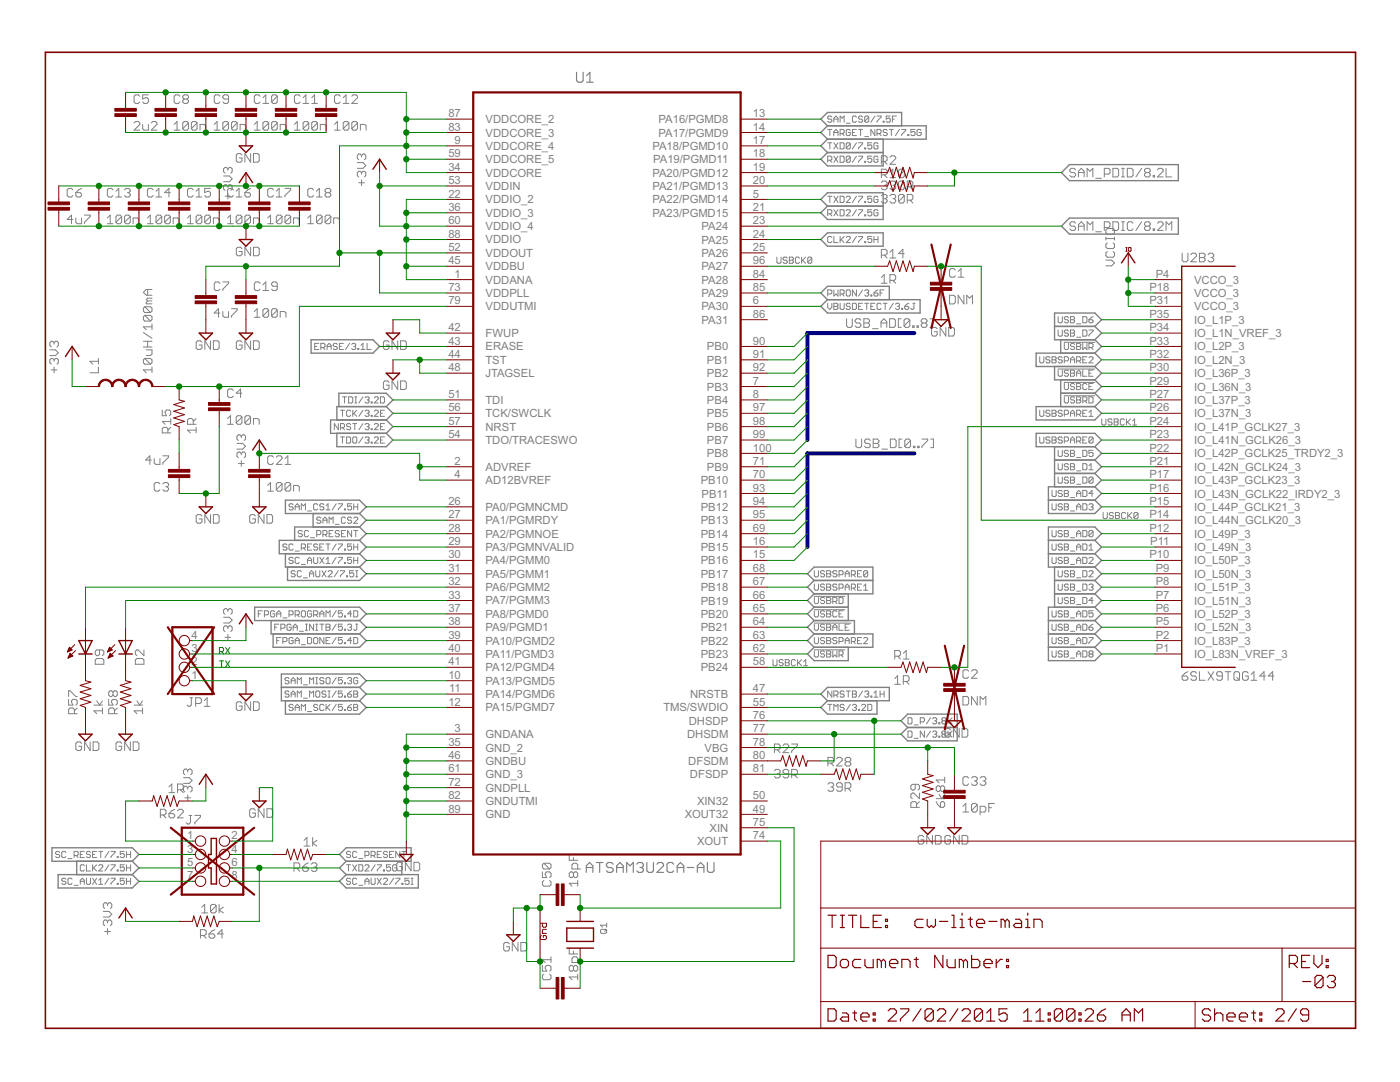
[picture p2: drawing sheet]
<svg xmlns="http://www.w3.org/2000/svg" width="279mm" height="216mm" viewBox="0 0 279 216" stroke-linecap="round" stroke-linejoin="round" font-family="sans-serif">
<defs><g id="words">
<g font-size="2.5" fill="#808080">
<text x="89.5" y="23.4">87</text>
<text x="150.3" y="23.4">13</text>
<text x="89.5" y="26.1">83</text>
<text x="90.7" y="28.7">9</text>
<text x="96.9" y="24.6">VDDCORE_2</text>
<text x="96.9" y="27.2">VDDCORE_3</text>
<text x="96.9" y="29.9">VDDCORE_4</text>
<text x="130.2" y="29.9">PA18/PGMD10</text>
<text x="131.4" y="24.6">PA16/PGMD8</text>
<text x="131.4" y="27.3">PA17/PGMD9</text>
<text x="150.3" y="26.1">14</text>
<text x="150.3" y="28.7">17</text>
<text x="89.5" y="31.4">59</text>
<text x="89.5" y="34.1">34</text>
<text x="96.9" y="32.6">VDDCORE_5</text>
<text x="96.9" y="35.2">VDDCORE</text>
<text x="130.2" y="35.3">PA20/PGMD12</text>
<text x="130.4" y="32.6">PA19/PGMD11</text>
<text x="150.3" y="31.4">18</text>
<text x="150.3" y="34.1">19</text>
<text x="89.5" y="36.7">53</text>
<text x="89.5" y="39.4">22</text>
<text x="96.9" y="37.9">VDDIN</text>
<text x="96.9" y="40.6">VDDIO_2</text>
<text x="130.2" y="37.9">PA21/PGMD13</text>
<text x="130.2" y="40.6">PA22/PGMD14</text>
<text x="150.3" y="36.7">20</text>
<text x="150.3" y="39.4">5</text>
<text x="89.5" y="42.1">36</text>
<text x="89.5" y="44.7">60</text>
<text x="89.5" y="47.4">88</text>
<text x="96.9" y="43.3">VDDIO_3</text>
<text x="96.9" y="45.9">VDDIO_4</text>
<text x="130.2" y="43.3">PA23/PGMD15</text>
<text x="140" y="45.9">PA24</text>
<text x="150.3" y="42.1">21</text>
<text x="150.3" y="44.7">23</text>
<text x="150.3" y="47.4">24</text>
<text x="89.5" y="50.1">52</text>
<text x="89.5" y="52.7">45</text>
<text x="96.9" y="48.6">VDDIO</text>
<text x="96.9" y="51.3">VDDOUT</text>
<text x="96.9" y="53.9">VDDBU</text>
<text x="140" y="48.6">PA25</text>
<text x="140" y="51.3">PA26</text>
<text x="140" y="53.9">PA27</text>
<text x="150.3" y="50.1">25</text>
<text x="150.3" y="52.7">96</text>
<text x="89.5" y="58.1">73</text>
<text x="90.7" y="55.4">1</text>
<text x="96.9" y="56.6">VDDANA</text>
<text x="96.9" y="59.3">VDDPLL</text>
<text x="140" y="56.6">PA28</text>
<text x="140" y="59.3">PA29</text>
<text x="150.3" y="55.4">84</text>
<text x="150.3" y="58.1">85</text>
<text x="229.4" y="58.1">P18</text>
<text x="230.6" y="55.4">P4</text>
<text x="238.3" y="56.6">VCCO_3</text>
<text x="238.3" y="59.3">VCCO_3</text>
<text x="89.5" y="60.8">79</text>
<text x="96.9" y="61.9">VDDUTMI</text>
<text x="140" y="61.9">PA30</text>
<text x="140" y="64.6">PA31</text>
<text x="150.3" y="60.8">6</text>
<text x="150.3" y="63.4">86</text>
<text x="229.4" y="60.8">P31</text>
<text x="229.4" y="63.4">P35</text>
<text x="238.3" y="61.9">VCCO_3</text>
<text x="238.3" y="64.6">IO_L1P_3</text>
<text x="89.5" y="66.1">42</text>
<text x="89.5" y="68.8">43</text>
<text x="89.5" y="71.4">44</text>
<text x="96.9" y="67.3">FWUP</text>
<text x="96.9" y="69.9">ERASE</text>
<text x="141.1" y="69.9">PB0</text>
<text x="150.3" y="68.8">90</text>
<text x="150.3" y="71.4">91</text>
<text x="229.4" y="66.1">P34</text>
<text x="229.4" y="68.8">P33</text>
<text x="229.4" y="71.4">P32</text>
<text x="238.3" y="67.3">IO_L1N_VREF_3</text>
<text x="238.3" y="69.9">IO_L2P_3</text>
<text x="89.5" y="74.1">48</text>
<text x="96.9" y="72.6">TST</text>
<text x="96.9" y="75.3">JTAGSEL</text>
<text x="141.1" y="72.6">PB1</text>
<text x="141.1" y="75.3">PB2</text>
<text x="141.1" y="77.9">PB3</text>
<text x="150.3" y="74.1">92</text>
<text x="150.3" y="76.8">7</text>
<text x="229.4" y="74.1">P30</text>
<text x="229.4" y="76.8">P29</text>
<text x="238.3" y="72.6">IO_L2N_3</text>
<text x="238.3" y="75.3">IO_L36P_3</text>
<text x="238.3" y="77.9">IO_L36N_3</text>
<text x="89.5" y="79.4">51</text>
<text x="89.5" y="82.1">56</text>
<text x="96.9" y="80.6">TDI</text>
<text x="96.9" y="83.3">TCK/SWCLK</text>
<text x="141.1" y="80.6">PB4</text>
<text x="141.1" y="83.3">PB5</text>
<text x="150.3" y="79.4">8</text>
<text x="150.3" y="82.1">97</text>
<text x="229.4" y="79.4">P27</text>
<text x="229.4" y="82.1">P26</text>
<text x="238.3" y="80.6">IO_L37P_3</text>
<text x="238.3" y="83.3">IO_L37N_3</text>
<text x="89.5" y="84.8">57</text>
<text x="89.5" y="87.4">54</text>
<text x="96.9" y="85.9">NRST</text>
<text x="96.9" y="88.6">TDO/TRACESWO</text>
<text x="141.1" y="85.9">PB6</text>
<text x="141.1" y="88.6">PB7</text>
<text x="150.3" y="84.8">98</text>
<text x="150.3" y="87.4">99</text>
<text x="229.4" y="84.8">P24</text>
<text x="229.4" y="87.4">P23</text>
<text x="238.3" y="85.9">IO_L41P_GCLK27_3</text>
<text x="238.3" y="88.6">IO_L41N_GCLK26_3</text>
<text x="90.7" y="92.8">2</text>
<text x="90.7" y="95.4">4</text>
<text x="96.9" y="93.9">ADVREF</text>
<text x="141.1" y="91.3">PB8</text>
<text x="141.1" y="93.9">PB9</text>
<text x="150.3" y="90.1">100</text>
<text x="150.3" y="92.8">71</text>
<text x="150.3" y="95.4">70</text>
<text x="229.4" y="90.1">P22</text>
<text x="229.4" y="92.8">P21</text>
<text x="229.4" y="95.4">P17</text>
<text x="238.3" y="91.3">IO_L42P_GCLK25_TRDY2_3</text>
<text x="238.3" y="93.9">IO_L42N_GCLK24_3</text>
<text x="89.5" y="100.8">26</text>
<text x="96.9" y="96.6">AD12BVREF</text>
<text x="96.9" y="101.9">PA0/PGMNCMD</text>
<text x="139.8" y="96.6">PB10</text>
<text x="139.8" y="102">PB12</text>
<text x="140" y="99.3">PB11</text>
<text x="150.3" y="98.1">93</text>
<text x="150.3" y="100.8">94</text>
<text x="229.4" y="98.1">P16</text>
<text x="229.4" y="100.8">P15</text>
<text x="238.3" y="96.6">IO_L43P_GCLK23_3</text>
<text x="238.3" y="99.3">IO_L43N_GCLK22_IRDY2_3</text>
<text x="238.3" y="102">IO_L44P_GCLK21_3</text>
<text x="89.5" y="103.4">27</text>
<text x="89.5" y="106.1">28</text>
<text x="96.9" y="104.6">PA1/PGMRDY</text>
<text x="96.9" y="107.3">PA2/PGMNOE</text>
<text x="139.8" y="104.6">PB13</text>
<text x="139.8" y="107.3">PB14</text>
<text x="150.3" y="103.4">95</text>
<text x="150.3" y="106.1">69</text>
<text x="229.4" y="103.4">P14</text>
<text x="229.4" y="106.1">P12</text>
<text x="238.3" y="104.6">IO_L44N_GCLK20_3</text>
<text x="238.3" y="107.3">IO_L49P_3</text>
<text x="89.5" y="108.8">29</text>
<text x="89.5" y="111.4">30</text>
<text x="96.9" y="109.9">PA3/PGMNVALID</text>
<text x="96.9" y="112.6">PA4/PGMM0</text>
<text x="139.8" y="110">PB15</text>
<text x="139.8" y="112.6">PB16</text>
<text x="150.3" y="108.8">16</text>
<text x="150.3" y="111.4">15</text>
<text x="229.4" y="111.4">P10</text>
<text x="229.6" y="108.8">P11</text>
<text x="238.3" y="110">IO_L49N_3</text>
<text x="238.3" y="112.6">IO_L50P_3</text>
<text x="89.5" y="114.1">31</text>
<text x="89.5" y="116.8">32</text>
<text x="89.5" y="119.4">33</text>
<text x="96.9" y="115.3">PA5/PGMM1</text>
<text x="96.9" y="118">PA6/PGMM2</text>
<text x="139.8" y="115.3">PB17</text>
<text x="139.8" y="118">PB18</text>
<text x="150.3" y="114.1">68</text>
<text x="150.3" y="116.8">67</text>
<text x="150.3" y="119.4">66</text>
<text x="230.6" y="114.1">P9</text>
<text x="230.6" y="116.8">P8</text>
<text x="230.6" y="119.4">P7</text>
<text x="238.3" y="115.3">IO_L50N_3</text>
<text x="238.3" y="118">IO_L51P_3</text>
<text x="89.5" y="122.1">37</text>
<text x="89.5" y="124.8">38</text>
<text x="96.9" y="120.6">PA7/PGMM3</text>
<text x="96.9" y="123.3">PA8/PGMD0</text>
<text x="96.9" y="126">PA9/PGMD1</text>
<text x="139.8" y="120.6">PB19</text>
<text x="139.8" y="123.3">PB20</text>
<text x="139.8" y="126">PB21</text>
<text x="150.3" y="122.1">65</text>
<text x="150.3" y="124.8">64</text>
<text x="230.6" y="122.1">P6</text>
<text x="230.6" y="124.8">P5</text>
<text x="238.3" y="120.6">IO_L51N_3</text>
<text x="238.3" y="123.3">IO_L52P_3</text>
<text x="238.3" y="126">IO_L52N_3</text>
<text x="38.2" y="130.1">3</text>
<text x="38.2" y="127.4">4</text>
<text x="89.5" y="127.4">39</text>
<text x="89.5" y="130.1">40</text>
<text x="96.9" y="128.6">PA10/PGMD2</text>
<text x="96.9" y="131.3">PA11/PGMD3</text>
<text x="139.8" y="128.6">PB22</text>
<text x="139.8" y="131.3">PB23</text>
<text x="150.3" y="127.4">63</text>
<text x="150.3" y="130.1">62</text>
<text x="230.6" y="127.4">P2</text>
<text x="230.6" y="130.1">P1</text>
<text x="238.3" y="128.6">IO_L83P_3</text>
<text x="238.3" y="131.3">IO_L83N_VREF_3</text>
<text x="38.2" y="135.5">1</text>
<text x="38.2" y="132.8">2</text>
<text x="89.5" y="132.8">41</text>
<text x="89.5" y="135.5">10</text>
<text x="96.9" y="134">PA12/PGMD4</text>
<text x="96.9" y="136.6">PA13/PGMD5</text>
<text x="139.8" y="134">PB24</text>
<text x="150.3" y="132.8">58</text>
<text x="89.5" y="140.8">12</text>
<text x="89.7" y="138.1">11</text>
<text x="96.9" y="139.3">PA14/PGMD6</text>
<text x="96.9" y="142">PA15/PGMD7</text>
<text x="132.4" y="142">TMS/SWDIO</text>
<text x="137.7" y="139.3">NRSTB</text>
<text x="150.3" y="138.1">47</text>
<text x="150.3" y="140.8">55</text>
<text x="150.3" y="143.5">76</text>
<text x="89.5" y="148.8">35</text>
<text x="90.7" y="146.1">3</text>
<text x="96.9" y="147.3">GNDANA</text>
<text x="96.9" y="150">GND_2</text>
<text x="137.1" y="147.3">DHSDM</text>
<text x="137.4" y="144.6">DHSDP</text>
<text x="140.6" y="150">VBG</text>
<text x="150.3" y="146.1">77</text>
<text x="150.3" y="148.8">78</text>
<text x="89.5" y="151.5">46</text>
<text x="89.5" y="154.1">61</text>
<text x="96.9" y="152.6">GNDBU</text>
<text x="96.9" y="155.3">GND_3</text>
<text x="137.4" y="152.6">DFSDM</text>
<text x="137.7" y="155.3">DFSDP</text>
<text x="150.3" y="151.5">80</text>
<text x="150.3" y="154.1">81</text>
<text x="89.5" y="156.8">72</text>
<text x="89.5" y="159.5">82</text>
<text x="96.9" y="158">GNDPLL</text>
<text x="96.9" y="160.6">GNDUTMI</text>
<text x="139.1" y="160.6">XIN32</text>
<text x="150.3" y="159.5">50</text>
<text x="37.4" y="167.5">1</text>
<text x="46.2" y="167.5">2</text>
<text x="89.5" y="162.1">89</text>
<text x="96.9" y="163.3">GND</text>
<text x="136.6" y="163.3">XOUT32</text>
<text x="141.6" y="166">XIN</text>
<text x="150.3" y="164.8">75</text>
<text x="150.3" y="162.1">49</text>
<text x="150.3" y="167.5">74</text>
<text x="37.4" y="170.1">3</text>
<text x="37.4" y="172.8">5</text>
<text x="46.2" y="170.1">4</text>
<text x="46.2" y="172.8">6</text>
<text x="139.1" y="168.6">XOUT</text>
<text x="37.4" y="175.5">7</text>
<text x="46.2" y="175.5">8</text>
</g>
</g></defs>
<g fill="none" stroke="#808080" stroke-width=".23">
<path d="M115.1 14.4v1.7l.3 .3h.7l.3-.3v-1.7M117.1 16.4h1.3M117.1 15.1l.6-.7v2M117 174.1v-1.3l.7-.7 .6 .7v1.3M117 173.1h1.3M119 172.1h1.3M119.7 172.1v2M122.4 172.4l-.4-.3h-.6l-.4 .3v.4l.4 .3h.6l.4 .3v.4l-.4 .3h-.6l-.4-.3M123.1 173.1h1.3M123.1 174.1v-1.3l.6-.7 .7 .7v1.3M125.1 174.1v-2l.6 .7 .7-.7v2M127.1 172.4l.3-.3h.7l.3 .3v.4l-.3 .3"/>
<path d="M127.7 173.1h.4M128.1 173.1l.3 .3v.4l-.3 .3h-.7l-.3-.3M129.1 172.1v1.7l.3 .3h.7l.3-.3v-1.7M131.1 172.4l.3-.3h.7l.3 .3v.4l-1.3 1.3h1.3M134.5 172.4l-.4-.3h-.6l-.4 .3v1.4l.4 .3h.6l.4-.3M135.1 173.1h1.4M135.1 174.1v-1.3l.7-.7 .7 .7v1.3M137.2 173.1h1.3M139.2 173.1h1.3M139.2 174.1v-1.3l.6-.7 .7 .7v1.3M141.2 172.1v1.7l.3 .3h.7l.3-.3v-1.7"/>
</g>
<g fill="none" stroke="#808080" stroke-width=".2">
<path d="M27.9 19.2l-.3-.3h-.6l-.2 .3v1.1l.2 .3h.6l.3-.3M29.6 18.9h-1.1v.9l.8-.3 .3 .3v.5l-.3 .3h-.6l-.2-.3M35.9 19.2l-.3-.3h-.6l-.2 .3v1.1l.2 .3h.6l.3-.3M36.8 19.8l-.3-.3v-.3l.3-.3h.5l.3 .3v.3l-.3 .3M36.8 19.8l-.3 .3v.2l.3 .3h.5l.3-.3v-.2l-.3-.3M36.8 19.8h.5M43.9 19.2l-.3-.3h-.6l-.2 .3v1.1l.2 .3h.6l.3-.3M45.6 19.8h-.8l-.3-.3v-.3l.3-.3h.5l.3 .3v1.1l-.3 .3h-.5l-.3-.3M51.9 19.2l-.3-.3h-.5l-.3 .3v1.1l.3 .3h.5l.3-.3M52.5 19.5l.5-.6v1.7M55.3 19.2l-.2-.3h-.6l-.3 .3v1.1M55.3 19.2v1.1l-.2 .3h-.6l-.3-.3"/>
<path d="M55.3 19.2l-1.1 1.1M59.9 19.2l-.3-.3h-.5l-.3 .3v1.1l.3 .3h.5l.3-.3M60.5 19.5l.5-.6v1.7M62.2 19.5l.6-.6v1.7M67.9 19.2l-.3-.3h-.5l-.3 .3v1.1l.3 .3h.5l.3-.3M68.5 19.5l.6-.6v1.7M70.2 19.2l.3-.3h.6l.3 .3v.3l-1.2 1.1h1.2M14.5 37.9l-.2-.3h-.6l-.3 .3v1.1l.3 .3h.6l.2-.3M15.1 38.4h.9l.3 .3v.3l-.3 .3h-.6l-.3-.3zM16.3 37.6l-.6 .3-.6 .5M22.5 37.9l-.2-.3h-.6l-.3 .3v1.1l.3 .3h.6l.2-.3M23.1 39.3h1.2"/>
<path d="M23.1 38.2l.6-.6v1.7M24.8 37.9l.3-.3h.6l.3 .3v.3l-.3 .2M25.4 38.4h.3M25.7 38.4l.3 .3v.3l-.3 .3h-.6l-.3-.3M26.8 24.5l.2-.2h.6l.3 .2v.3l-1.1 1.2h1.1M28.5 24.8v.9l.2 .3h.9v-1.2M30.2 24.5l.3-.2h.6l.2 .2v.3l-1.1 1.2h1.1M30.6 37.9l-.3-.3h-.6l-.3 .3v1.1l.3 .3h.6l.3-.3M31.1 39.3h1.2M31.1 38.2l.6-.6v1.7M34 38.4h-1.1l.8-.8v1.7M34.8 26h1.1"/>
<path d="M34.8 24.8l.5-.5v1.7M37.6 24.5v1.2l-.3 .3h-.5l-.3-.3M37.6 24.5l-.3-.2h-.5l-.3 .2v1.2M37.6 24.5l-1.1 1.2M38.6 37.9l-.3-.3h-.6l-.3 .3v1.1l.3 .3h.6l.3-.3M39.1 39.3h1.2M39.1 38.2l.6-.6v1.7M39.3 24.5v1.2l-.2 .3h-.6l-.3-.3M39.3 24.5l-.2-.2h-.6l-.3 .2v1.2M39.3 24.5l-1.1 1.2M39.9 26v-1.2h.9l.2 .3v.9M42 37.6h-1.1v.8l.8-.2 .3 .2v.6l-.3 .3h-.6l-.2-.3"/>
<path d="M42.8 26h1.1M42.8 24.8l.5-.5v1.7M44.6 35.1h1.2l.5 .6-.5 .6h-1.2M44.9 39.1h1.1M45.5 37.1l.3-.2h.2l.3 .2v.6l-.3 .3M45.5 33.7l-.3-.3h-.3l-.3 .3v.6l.3 .2M45.5 33.7v.3M45.5 37.1v.3M45.5 38.6v1.1M45.5 37.1l-.3-.2h-.3l-.3 .2v.6l.3 .3M45.5 33.7l.3-.3h.2l.3 .3v.6l-.3 .2M45.6 24.5v1.2l-.3 .3h-.5l-.3-.3"/>
<path d="M45.6 24.5l-.3-.2h-.5l-.3 .2v1.2M45.6 24.5l-1.1 1.2M46.6 37.9l-.3-.3h-.6l-.3 .3v1.1l.3 .3h.6l.3-.3M47.1 39.3h1.2M47.1 38.2l.6-.6v1.7M47.3 24.5v1.2l-.2 .3h-.6l-.3-.3M47.3 24.5l-.2-.2h-.6l-.3 .2v1.2M47.3 24.5l-1.1 1.2M47.9 26v-1.2h.9l.3 .3v.9M48.3 30.9l-.3-.3h-.6l-.2 .3v1.2l.2 .3h.6l.3-.3v-.6h-.6M48.9 38.4h.8l.3 .3v.3l-.3 .3h-.6l-.2-.3zM50 37.6l-.6 .3-.5 .5"/>
<path d="M50 30.6v1.8l-1.1-1.8v1.8M50.6 30.6h.9l.2 .3v1.2l-.2 .3h-.9zM50.8 26h1.1M50.8 24.8l.5-.5v1.7M52.5 20.6h1.1M53.6 24.5v1.2l-.3 .3h-.5l-.3-.3M53.6 24.5l-.3-.2h-.5l-.3 .2v1.2M53.6 24.5l-1.1 1.2M54.6 37.9l-.3-.3h-.6l-.3 .3v1.1l.3 .3h.6l.3-.3M55.1 39.3h1.2M55.1 38.2l.6-.6v1.7M55.3 24.5v1.2l-.2 .3h-.6l-.3-.3"/>
<path d="M55.3 24.5l-.2-.2h-.6l-.3 .2v1.2M55.3 24.5l-1.1 1.2M55.9 26v-1.2h.9l.3 .3v.9M56.9 37.6h1.1v.3l-1.1 1.1v.3M58.8 26h1.1M58.8 24.8l.5-.5v1.7M60.5 20.6h1.1M61.6 24.5v1.2l-.3 .3h-.5l-.3-.3M61.6 24.5l-.3-.2h-.5l-.3 .2v1.2M61.6 24.5l-1.1 1.2M62.2 20.6h1.2M62.6 37.9l-.3-.3h-.6l-.3 .3v1.1l.3 .3h.6l.3-.3"/>
<path d="M63.2 39.3h1.1M63.2 38.2l.5-.6v1.7M63.4 24.5v1.2l-.3 .3h-.6l-.3-.3M63.4 24.5l-.3-.2h-.6l-.3 .2v1.2M63.4 24.5l-1.2 1.2M63.9 26v-1.2h.9l.3 .3v.9M65.2 38.4l-.3-.2v-.3l.3-.3h.5l.3 .3v.3l-.3 .2M65.2 38.4l-.3 .3v.3l.3 .3h.5l.3-.3v-.3l-.3-.3M65.2 38.4h.5M66.8 26h1.1M66.8 24.8l.5-.5v1.7M68.5 20.6h1.1"/>
<path d="M69.6 24.5v1.2l-.3 .3h-.5l-.3-.3M69.6 24.5l-.3-.2h-.5l-.3 .2v1.2M69.6 24.5l-1.1 1.2M71.3 32.4h1.2l.5 .6-.5 .6h-1.2M71.4 24.5v1.2l-.3 .3h-.6l-.3-.3M71.4 24.5l-.3-.2h-.6l-.3 .2v1.2M71.4 24.5l-1.2 1.2M71.6 36.5h1.1M71.9 26v-1.2h.9l.3 .3v.9M72.2 31v.3M72.2 34.5v.3M72.2 35.9v1.1"/>
<path d="M72.2 34.5l-.3-.3h-.3l-.3 .3v.5l.3 .3M72.2 31l-.3-.3h-.3l-.3 .3v.6l.3 .3M72.2 34.5l.3-.3h.2l.3 .3v.5l-.3 .3M72.2 31l.3-.3h.2l.3 .3v.6l-.3 .3M165.2 28.5h.8M165.2 32h.6l.2-.2v-.4l-.2-.2h-.6v1.2M165.2 39.2h.8M165.2 25.8h.8M165.6 25.8v1.3M165.6 28.5v1.2M165.6 39.2v1.2M165.6 32l.4 .4"/>
<path d="M166 23.4l-.2-.2h-.4l-.2 .2 .2 .4h.4l.2 .2-.2 .4h-.4l-.2-.2M166.4 24.4v-.8l.4-.4 .4 .4v.8M166.4 27.1v-.9l.4-.4 .4 .4v.9M166.4 28.5l.8 1.2M166.4 31.2l.8 1.2M166.4 23.8h.8M166.4 39.2l.8 1.2M166.4 26.4h.8M167.2 28.5l-.8 1.2M167.2 31.2l-.8 1.2M167.2 39.2l-.8 1.2M167.7 31.2h.6l.2 .2v.8l-.2 .2h-.6z"/>
<path d="M167.7 28.5h.6l.2 .2v.8l-.2 .2h-.6zM167.7 24.4v-1.2l.4 .4 .4-.4v1.2M167.7 26.6h.6l.2-.2v-.4l-.2-.2h-.6v1.3M167.7 39.2h.6l.2 .2v.8l-.2 .2h-.6zM168.1 26.6l.4 .5M168.9 39.4l.2-.2h.4l.2 .2v.2l-.8 .8h.8M168.9 24.6h.8M169.7 31.4v.8l-.2 .2h-.4l-.2-.2M169.7 26l-.2-.2h-.4l-.2 .2v.9l.2 .2h.4l.2-.2v-.5h-.4M169.7 28.7l-.2-.2h-.4l-.2 .2v.8M169.7 28.7v.8l-.2 .2h-.4l-.2-.2M169.7 31.4l-.2-.2h-.4l-.2 .2v.8"/>
<path d="M169.7 28.7l-.8 .8M169.7 31.4l-.8 .8M170.1 26.4h.4M170.9 28.5l-.8 1.2M170.9 31.2l-.8 1.2M170.9 23.4l-.2-.2h-.4l-.2 .2v.8l.2 .2h.4l.2-.2M170.9 25.8h-.8v1.3h.8M170.9 39.2l-.8 1.2M171.3 28.5h.8v.2l-.8 .8v.2M171.3 31.2h.8v.2l-.8 .8v.2M171.3 39.2h.8v.2l-.8 .8v.2M171.3 25.8h.8"/>
<path d="M171.7 25.8v1.3M172.1 23.4l-.1-.2h-.5l-.2 .4 .2 .2h.5l.1 .4-.1 .2h-.5l-.2-.2M172.6 32.2h.2v.2h-.2zM172.6 29.5h.2v.2h-.2zM172.6 27.3h.8M173.4 23.4l-.2-.2h-.4l-.2 .2v.8M173.4 23.4v.8l-.2 .2h-.4l-.2-.2M173.4 23.4l-.8 .8M174 31.2h-.8v.6l.4-.2 .4 .2v.4l-.2 .2h-.4l-.2-.2M174 28.5h-.8v.6l.4-.2 .4 .2v.4l-.2 .2h-.4l-.2-.2M174 39.2h-.8v.6l.4-.2 .4 .2v.4l-.2 .2h-.4l-.2-.2M174.6 23.2l-.8 1.2"/>
<path d="M174.6 25.8v1.3l-.8-1.3v1.3M175 23.2h.8v.2l-.8 .8v.2M175 26.6h.6l.2-.2v-.4l-.2-.2h-.6v1.3M175.2 31.4l-.2-.2h-.4l-.2 .2v.8l.2 .2h.4l.2-.2v-.4h-.4M175.2 28.7l-.2-.2h-.4l-.2 .2v.8l.2 .2h.4l.2-.2v-.4h-.4M175.2 39.4l-.2-.2h-.4l-.2 .2v.8l.2 .2h.4l.2-.2v-.4h-.4M175.4 26.6l.4 .5M175.9 36.4l.3-.3h.5l.3 .3v.3l-.3 .3M175.9 32.2h.8l.3-.3v-.5l-.3-.3h-.8v1.7M175.9 34.9h.8l.3-.3v-.6l-.3-.2h-.8v1.7M175.9 39.1l.3-.3h.5l.3 .3v.3l-.3 .2M176.3 24.2h.1v.2h-.1z"/>
<path d="M176.5 37h.2M176.5 39.6h.2M176.5 32.2l.5 .6M176.5 34.9l.5 .6M176.7 37l.3 .3v.2l-.3 .3h-.5l-.3-.3M176.7 39.6l.3 .3v.3l-.3 .3h-.5l-.3-.3M177.1 26l-.2-.2h-.5l-.1 .4 .1 .2h.5l.2 .5-.2 .2h-.5l-.1-.2M177.5 25.8h.8M177.6 36.4l.3-.3h.6l.3 .3v.3l-.3 .3M177.6 31.4l.3-.3h.6l.3 .3v.2l-1.2 1.2h1.2M177.6 39.1l.3-.3h.6l.3 .3v.3l-.3 .2M177.6 34.3l.6-.5v1.7"/>
<path d="M177.6 35.5h1.2M177.7 23.2h-.8v.6l.4-.2 .4 .2v.4l-.2 .2h-.4l-.2-.2M177.9 25.8v1.3M178.1 23.8h.4M178.2 37h.3M178.2 39.6h.3M178.5 37l.3 .3v.2l-.3 .3h-.6l-.3-.3M178.5 39.6l.3 .3v.3l-.3 .3h-.6l-.3-.3M178.9 23.2h-.8v1.2M179.5 25.8l-.8 1.3M179.9 25.8h.9v.2l-.9 .9v.2M180.5 36.4l-.3-.3h-.6l-.3 .3v1.1"/>
<path d="M180.5 36.4v1.1l-.3 .3h-.6l-.3-.3M180.5 34l-.3-.2h-.6l-.3 .2v1.2M180.5 39.1l-.3-.3h-.6l-.3 .3v1.1M180.5 34v1.2l-.3 .3h-.6l-.3-.3M180.5 39.1v1.1l-.3 .3h-.6l-.3-.3M180.5 36.4l-1.2 1.1M180.5 39.1l-1.2 1.1M180.5 34l-1.2 1.2M181.1 37.3h.8l.3-.3v-.6l-.3-.3h-.8v1.7M181.1 39.9h.8l.3-.3v-.5l-.3-.3h-.8v1.7M181.2 26.9h.2v.2h-.2zM181.6 37.3l.6 .5"/>
<path d="M181.6 39.9l.6 .6M182.6 25.8h-.8v.6l.6-.2 .2 .2v.5l-.2 .2h-.4l-.2-.2M183.8 26l-.2-.2h-.4l-.2 .2v.9l.2 .2h.4l.2-.2v-.5h-.4M214.7 33.9l-.3-.3h-.6l-.3 .3v.3l.3 .2h.6l.3 .3v.3l-.3 .3h-.6l-.3-.3M215.2 34.4h1.2M215.2 35.3v-1.1l.6-.6 .6 .6v1.1M217 35.3v-1.7l.5 .6 .6-.6v1.7M218.7 35.6h1.1M220.4 34.7h.9l.2-.3v-.5l-.2-.3h-.9v1.7M222.1 33.6h.9l.2 .3v1.1l-.2 .3h-.9zM223.8 33.6h.6M223.8 35.3h.6"/>
<path d="M224.1 33.6v1.7M225 33.6h.8l.3 .3v1.1l-.3 .3h-.8zM227.8 33.6l-1.1 1.7M228.7 34.4l-.3-.2v-.3l.3-.3h.6l.3 .3v.3l-.3 .2M228.7 34.4h.6M228.7 34.4l-.3 .3v.3l.3 .3h.6l.3-.3v-.3l-.3-.3M230.1 35h.3v.3h-.3zM231 33.9l.3-.3h.6l.2 .3v.3l-1.1 1.1h1.1M232.7 33.6v1.7h1.1M14.5 43.8h-1.1l.9-.9v1.7M15.1 43.5v.8l.3 .3h.9v-1.1M16.8 42.9h1.2v.3l-1.2 1.1v.3"/>
<path d="M21.4 44.6h1.1M21.4 43.5l.6-.6v1.7M24.3 43.2v1.1l-.3 .3h-.6l-.3-.3M24.3 43.2l-.3-.3h-.6l-.3 .3v1.1M24.3 43.2l-1.2 1.1M26 43.2v1.1l-.3 .3h-.6l-.3-.3M26 43.2l-.3-.3h-.6l-.3 .3v1.1M26 43.2l-1.2 1.1M26.6 44.6v-1.1h.8l.3 .3v.8M29.4 44.6h1.2M29.4 43.5l.6-.6v1.7M29.5 57.8v1.1"/>
<path d="M30.3 59.5h-.8l-.3 .3 .3 .2M30.3 57.8h-1.1l-.6 .5 .6 .6h1.1M32.3 43.2v1.1l-.3 .3h-.6l-.3-.3M32.3 43.2l-.3-.3h-.6l-.3 .3v1.1M32.3 43.2l-1.2 1.1M34 43.2v1.1l-.3 .3h-.6l-.2-.3M34 43.2l-.3-.3h-.6l-.2 .3v1.1M34 43.2l-1.1 1.1M34.6 44.6v-1.1h.8l.3 .3v.8M37.4 44.6h1.2M37.4 43.5l.6-.6v1.7M40.3 43.2l-.3-.3h-.6l-.3 .3v1.1"/>
<path d="M40.3 43.2v1.1l-.3 .3h-.6l-.3-.3M40.3 43.2l-1.2 1.1M42 43.2l-.3-.3h-.6l-.2 .3v1.1M42 43.2v1.1l-.3 .3h-.6l-.2-.3M42 43.2l-1.1 1.1M42.6 44.6v-1.1h.8l.3 .3v.8M43.9 56.6l-.3-.3h-.6l-.2 .3v1.1l.2 .3h.6l.3-.3M44.5 56.3h1.1v.3l-1.1 1.1v.3M45.4 43.5l.6-.6v1.7M45.4 44.6h1.2M48.3 43.2l-.3-.3h-.6l-.3 .3v1.1M48.3 43.2v1.1l-.3 .3h-.6l-.3-.3"/>
<path d="M48.3 43.2l-1.2 1.1M48.3 49.6l-.3-.3h-.6l-.2 .3v1.2l.2 .2h.6l.3-.2v-.6h-.6M50 43.2l-.3-.3h-.6l-.2 .3v1.1M50 43.2v1.1l-.3 .3h-.6l-.2-.3M50 43.2l-1.1 1.1M50 49.3v1.7l-1.1-1.7v1.7M50.6 44.6v-1.1h.8l.3 .3v.8M50.6 49.3h.9l.2 .3v1.2l-.2 .2h-.9zM51.9 56.6l-.3-.3h-.5l-.3 .3v1.1l.3 .3h.5l.3-.3M52.5 58h1.1M52.5 56.8l.5-.5v1.7M53.4 43.5l.6-.6v1.7"/>
<path d="M53.4 44.6h1.2M55.3 57.1h-.8l-.3-.3v-.2l.3-.3h.6l.2 .3v1.1l-.2 .3h-.6l-.3-.3M56.3 43.2l-.3-.3h-.6l-.3 .3v1.1M56.3 43.2v1.1l-.3 .3h-.6l-.3-.3M56.3 43.2l-1.2 1.1M58 43.2l-.3-.3h-.6l-.2 .3v1.1M58 43.2v1.1l-.3 .3h-.6l-.2-.3M58 43.2l-1.1 1.1M58.6 44.6v-1.1h.8l.3 .3v.8M61.4 44.6h1.2M61.4 43.5l.6-.6v1.7M64.3 43.2v1.1l-.3 .3h-.6l-.2-.3"/>
<path d="M64.3 43.2l-.3-.3h-.6l-.2 .3v1.1M64.3 43.2l-1.1 1.1M66 43.2v1.1l-.3 .3h-.5l-.3-.3M66 43.2l-.3-.3h-.5l-.3 .3v1.1M66 43.2l-1.1 1.1M66.6 44.6v-1.1h.8l.3 .3v.8M155 51.3v1l.3 .2h.4l.2-.2v-1M157.1 51.5l-.2-.2h-.4l-.2 .2 .2 .4h.4l.2 .2-.2 .4h-.4l-.2-.2M157.5 51.3h.6l.2 .2-.2 .4 .2 .4-.2 .2h-.6zM157.5 51.9h.6M159.6 51.5l-.2-.2h-.5l-.2 .2v.8l.2 .2h.5l.2-.2M160 51.3v1.2"/>
<path d="M160.2 51.9l.6 .6M160.8 51.3l-.8 .8M162 51.5v.8l-.2 .2h-.4l-.2-.2M162 51.5l-.2-.2h-.4l-.2 .2v.8M162 51.5l-.8 .8M165.2 42.7h.6l.2-.2v-.5l-.2-.2h-.6v1.3M165.2 58.7h.6l.2-.2v-.5l-.2-.2h-.6v1.3M165.6 42.7l.4 .4M166 47.4l-.2-.2h-.4l-.2 .2v.8l.2 .2h.4l.2-.2M166.4 47.2v1.2h.8M166.4 57.8v1.3l.4-.4 .4 .4v-1.3M166.4 41.8l.8 1.3"/>
<path d="M167.2 41.8l-.8 1.3M167.7 41.8h.6l.2 .2v.9l-.2 .2h-.6zM167.7 47.2v1.2M167.7 58.7h.6l.2-.2v-.5l-.2-.2h-.6v1.3M167.9 47.8l.6 .6M168.1 58.7l.4 .4M168.5 47.2l-.8 .8M168.9 42l.2-.2h.4l.2 .2v.2l-.8 .9h.8M168.9 47.4l.2-.2h.4l.2 .2v.2l-.8 .8h.8M169.1 57.8h.4l.2 .2v.9l-.2 .2h-.4l-.2-.2v-.9zM170.9 57.8v1.3l-.8-1.3v1.3M170.9 41.8l-.8 1.3"/>
<path d="M170.9 47.2l-.8 1.2M171.3 41.8h.8v.2l-.8 .9v.2M171.3 47.2h.8v.2l-.8 .8v.2M172.1 57.8l-.8 1.3M172.6 40.2h.2v.2h-.2zM172.6 42.9h.2v.2h-.2zM172.6 48.2h.2v.2h-.2zM172.6 58l.2-.2h.4l.2 .2-.2 .5M173 58.5h.2M173.2 58.5l.2 .2-.2 .4h-.4l-.2-.2M173.8 58.9h.2v.2h-.2zM174 47.2h-.8v.6l.4-.2 .4 .2v.4l-.2 .2h-.4l-.2-.2"/>
<path d="M174 41.8h-.8v.7l.4-.3 .4 .3v.4l-.2 .2h-.4l-.2-.2M174.4 47.2v1.2M174.4 58.5h.6l.2 .4-.2 .2h-.4l-.2-.2zM174.4 47.8h.8M175.2 42l-.2-.2h-.4l-.2 .2v.9l.2 .2h.4l.2-.2v-.4h-.4M175.2 47.2v1.2M175.2 57.8l-.8 .7M175.6 58.5h.4M175.9 50.9h.8l.3-.3v-.6l-.3-.2h-.8v1.7M175.9 55.4l.6-.6v1.7M175.9 56.5h1.1M176.4 57.8h-.8v1.3"/>
<path d="M176.5 50.9l.5 .6M177.6 55.9h.9l.3-.3v-.5l-.3-.3h-.9v1.7M177.6 50.3l.6-.5v1.7M177.6 51.5h1.2M178.2 55.9l.6 .6M180.5 50.6h-1.2l.9-.8v1.7M189.5 58.9h.9l.2 .3v1.2l-.2 .2h-.9zM190.6 53.9l-.2-.3h-.6l-.3 .3v1.1l.3 .3h.6l.2-.3M191.2 55.3h1.2M191.2 54.2l.6-.6v1.7M192.4 58.9v1.7l-1.2-1.7v1.7M214.7 44.6l-.3-.3h-.6l-.3 .3v.2l.3 .3h.6l.3 .3v.3l-.3 .3h-.6l-.3-.3"/>
<path d="M215.2 46v-1.2l.6-.5 .6 .5v1.2M215.2 45.1h1.2M217 46v-1.7l.5 .5 .6-.5v1.7M218.7 46.2h1.1M220.4 45.4h.9l.2-.3v-.5l-.2-.3h-.9v1.7M220.7 51.9h1.1l.6 .6-.6 .5h-1.1M220.7 45.9l.3-.3h1.1l.3 .3v.6l-.3 .2h-1.1l-.3-.2zM220.7 47.3v.6M220.7 47.6h1.7M221 50.2l-.3 .3v.5l.3 .3h1.1l.3-.3v-.5l-.3-.3M221 48.5l-.3 .2v.6l.3 .3h1.1l.3-.3v-.6l-.3-.2M222.1 44.3h.9l.2 .3v1.1l-.2 .3h-.9z"/>
<path d="M222.4 47.3v.6M223.8 44.3h.6M223.8 46h.6M224.1 44.3v1.7M226.1 44.6l-.3-.3h-.5l-.3 .3v1.1l.3 .3h.5l.3-.3M227.8 44.3l-1.1 1.7M228.7 45.1l-.3-.3v-.2l.3-.3h.6l.3 .3v.2l-.3 .3M228.7 45.1l-.3 .3v.3l.3 .3h.6l.3-.3v-.3l-.3-.3M228.7 45.1h.6M230.1 45.7h.3v.3h-.3zM231 44.6l.3-.3h.6l.2 .3v.2l-1.1 1.2h1.1M232.7 46v-1.7l.6 .5 .5-.5v1.7"/>
<path d="M235.9 50.5v1.5l.3 .2h.6l.3-.2v-1.5M237.6 50.8l.3-.3h.6l.3 .3v.3l-1.2 1.1h1.2M239.4 50.5h.8l.3 .3v.3l-.3 .3 .3 .3v.3l-.3 .2h-.8zM239.4 51.4h.8M241.1 50.8l.3-.3h.5l.3 .3v.3l-.3 .3M241.7 51.4h.2M241.9 51.4l.3 .3v.3l-.3 .2h-.5l-.3-.2M9.9 69.8h1.2l.5 .6-.5 .6h-1.2M10.2 73.8h1.2M10.8 71.8l-.3-.3h-.3l-.3 .3v.6l.3 .3M10.8 71.8l.3-.3h.3l.2 .3v.6l-.2 .3M10.8 68.4l-.3-.3h-.3l-.3 .3v.5l.3 .3"/>
<path d="M10.8 68.4l.3-.3h.3l.2 .3v.5l-.2 .3M10.8 68.4v.3M10.8 71.8v.3M10.8 73.2v1.2M19.6 73.2v1.2h-1.7M19.6 71.5v1.2M19.6 72.1h-1.7l.6 .6M28.6 69.2h1.7M28.6 68.1h1.7M28.6 66.4l1.7 1.1M28.9 61.2h1.1l.3 .3v.6l-.3 .3M28.9 62.9h1.1l.3 .3v.6l-.3 .3"/>
<path d="M28.9 71.5h1.1l.3 .3v.6l-.3 .3M28.9 71.5l-.3 .3v.6l.3 .3h1.1M28.9 61.2l-.3 .3v.6l.3 .3h1.1M28.9 62.9l-.3 .3v.6l.3 .3h1.1M28.9 71.5l1.1 1.2M28.9 62.9l1.1 1.2M28.9 61.2l1.1 1.2M29.2 69.8h1.1v.9l-.3 .3h-.8M29.5 68.1v1.1M29.5 60l-.3 .3v.3h1.1M29.5 60h.8M30.3 73.8h-1.7l.6 .6"/>
<path d="M30.3 64.6v1.2M30.3 73.2v1.2M30.3 65.2h-1.7l.6 .6M40.3 68.3l-.3-.3h-.6l-.2 .3v1.1l.2 .3h.6l.3-.3v-.5h-.6M42 68v1.7l-1.1-1.7v1.7M42.6 68h.9l.2 .3v1.1l-.2 .3h-.9zM43.9 62.5h-1.1l.8-.9v1.7M44.5 62.2v.8l.3 .3h.8v-1.1M46.2 61.6h1.1v.3l-1.1 1.1v.3M46.6 77.9l-.3-.3h-.6l-.3 .3v1.1l.3 .3h.6l.3-.3M48.3 78.5h-1.2l.9-.9v1.7M48.3 68.3l-.3-.3h-.6l-.2 .3v1.1l.2 .3h.6l.3-.3v-.5h-.6"/>
<path d="M50 68v1.7l-1.1-1.7v1.7M50.6 68h.9l.2 .3v1.1l-.2 .3h-.9zM50.8 63.3h1.1M50.8 62.2l.5-.6v1.7M53.6 61.9v1.1l-.3 .3h-.5l-.3-.3M53.6 61.9l-.3-.3h-.5l-.3 .3v1.1M53.6 61.9l-1.1 1.1M55.3 61.9v1.1l-.2 .3h-.6l-.3-.3M55.3 61.9l-.2-.3h-.6l-.3 .3v1.1M55.3 61.9l-1.1 1.1M55.9 63.3v-1.1h.9l.3 .3v.8M62.8 69.1h.4"/>
<path d="M63.6 68.5h-.8v1.2h.8M64 69.3h.6l.3-.2v-.4l-.3-.2h-.6v1.2M64.5 69.3l.4 .4M65.3 69.1h.8M65.3 69.7v-.8l.4-.4 .4 .4v.8M67.3 68.7l-.2-.2h-.4l-.2 .4 .2 .2h.4l.2 .4-.2 .2h-.4l-.2-.2M67.7 69.1h.4M68.3 79.2h.9M68.5 68.5h-.8v1.2h.8M68.7 79.2v1.2M69.6 79.2h.6l.2 .2v.8l-.2 .2h-.6zM69.8 68.5l-.8 1.2"/>
<path d="M70.2 68.7l.2-.2h.4l.2 .2-.2 .4M70.6 69.1h.2M70.8 79.2h.4M70.8 69.1l.2 .2-.2 .4h-.4l-.2-.2M71 79.2v1.2M71.4 69.5h.2v.2h-.2zM72 69.7h.8M72 68.9l.4-.4v1.2M72.4 79.2l-.8 1.2M72.9 79.4l.1-.2h.5l.2 .2-.2 .4M73.3 79.8h.2M73.3 68.5v1.2h.8"/>
<path d="M73.5 79.8l.2 .2-.2 .4h-.5l-.1-.2M74.7 79.4l.2-.2h.4l.2 .2v.2l-.8 .8h.8M75.9 79.2h.6l.2 .2v.8l-.2 .2h-.6zM77.6 76.3l-.2-.3h-.6l-.3 .3v1.1l.3 .3h.6l.2-.3v-.5h-.5M77.6 68.3l-.2-.3h-.6l-.3 .3v1.1l.3 .3h.6l.2-.3v-.5h-.5M79.4 68v1.7l-1.2-1.7v1.7M79.4 76v1.7l-1.2-1.7v1.7M79.9 76h.9l.3 .3v1.1l-.3 .3h-.9zM79.9 68h.9l.3 .3v1.1l-.3 .3h-.9zM165.2 60.5v.8l.4 .4 .4-.4v-.8M166.4 60.5h.6l.2 .2-.2 .4 .2 .4-.2 .2h-.6zM166.4 61.1h.6"/>
<path d="M167.7 60.5v1l.2 .2h.4l.2-.2v-1M169 63.6v1.4l.2 .3h.6l.3-.3v-1.4M169.7 60.7l-.2-.2h-.4l-.2 .2 .2 .4h.4l.2 .2-.2 .4h-.4l-.2-.2M170.1 60.5h.6l.2 .2v.8l-.2 .2h-.6zM171.3 61.1h.4M171.8 63.9l-.3-.3h-.5l-.3 .3v.3l.3 .3h.5l.3 .2v.3l-.3 .3h-.5l-.3-.3M172.1 60.5h-.8v1.2h.8M172.4 63.6h.8l.3 .3v.3l-.3 .3 .3 .2v.3l-.3 .3h-.8zM172.4 64.5h.8M172.6 60.5h.8M173 60.5v1.2M173.8 61.1h.4"/>
<path d="M174.1 65.6h1.2M174.6 60.5h-.8v1.2h.8M175.8 64.5h1.2M175.8 65.3v-1.1l.6-.6 .6 .6v1.1M175.8 60.7l-.2-.2h-.4l-.2 .2v.8l.2 .2h.4l.2-.2M176.3 60.5h.8M176.7 60.5v1.2M177.5 63.6h.9l.3 .3v1.1l-.3 .3h-.9zM178.3 60.5l-.8 1.2M178.7 60.7l.2-.2h.4l.2 .2-.2 .4M179.1 61.1h.2M179.3 61.1l.2 .2-.2 .4h-.4l-.2-.2"/>
<path d="M179.9 63.6h-.6v1.7h.6M179.9 61.5h.2v.2h-.2zM180.6 61.1h.6l.2 .4-.2 .2h-.4l-.2-.2zM181.4 60.5l-.8 .6M181.6 63.9v1.1l-.3 .3h-.6l-.3-.3M181.6 63.9l-.3-.3h-.6l-.3 .3v1.1M181.6 63.9l-1.2 1.1M182.1 65h.3v.3h-.3zM182.2 60.5h.4M182.4 60.5v1l-.2 .2-.4-.2M183 65h.3v.3h-.3zM184.1 64.5l-.2 .2v.3l.2 .3h.6l.3-.3v-.3l-.3-.2"/>
<path d="M184.1 64.5l-.2-.3v-.3l.2-.3h.6l.3 .3v.3l-.3 .3M184.1 64.5h.6M185.6 63.6h.5v1.7h-.5M187 65.6l-.2-.3h-.6l-.3 .3v1.2l.3 .3h.6l.2-.3v-.6h-.5M188.8 65.3v1.8l-1.2-1.8v1.8M189.3 65.3h.9l.3 .3v1.2l-.3 .3h-.9zM192.9 60.6v-1.7l.6 .6 .6-.6v1.7M207.5 71.2v1l.2 .2h.4l.2-.2v-1M209.5 71.4l-.2-.2h-.4l-.2 .2 .2 .4h.4l.2 .2-.2 .4h-.4l-.2-.2M210 71.2h.6l.2 .2-.2 .4 .2 .4-.2 .2h-.6zM210 71.8h.6M211.1 73.6h7.4"/>
<path d="M211.2 65.8v1.1l.2 .2h.4l.2-.2v-1.1M211.2 63.2v1l.2 .2h.4l.2-.2v-1M211.2 73.9v1l.2 .2h.4l.2-.2v-1M212 71.4l-.2-.2h-.4l-.2 .2 .2 .4h.4l.2 .2-.2 .4h-.4l-.2-.2M212.4 79h6.1M212.4 76.3h6.1M212.4 68.3h6.1M212.4 76.5v1l.2 .2h.4l.2-.2v-1M212.4 72h.6l.2-.2v-.4l-.2-.2h-.6v1.2M212.4 68.5v1l.2 .2h.4l.2-.2v-1M212.4 79.2v1l.2 .2h.4l.2-.2v-1M213.2 66.1l-.2-.3h-.4l-.2 .5 .2 .2h.4l.2 .4-.2 .2h-.4l-.2-.2"/>
<path d="M213.2 74.1l-.2-.2h-.4l-.2 .4 .2 .2h.4l.2 .4-.2 .2h-.4l-.2-.2M213.2 63.4l-.2-.2h-.4l-.2 .4 .2 .2h.4l.2 .4-.2 .2h-.4l-.2-.2M213.6 65.8h.6l.3 .3-.3 .4 .3 .4-.3 .2h-.6zM213.6 73.9h.6l.3 .2-.3 .4 .3 .4-.3 .2h-.6zM213.6 63.2h.6l.3 .2-.3 .4 .3 .4-.3 .2h-.6zM213.6 72.4v-.8l.5-.4 .4 .4v.8M213.6 63.8h.6M213.6 66.5h.6M213.6 74.5h.6M213.6 71.8h.9M214.5 76.7l-.3-.2h-.4l-.2 .4 .2 .2h.4l.3 .4-.3 .2h-.4l-.2-.2M214.5 68.7l-.3-.2h-.4l-.2 .4 .2 .2h.4l.3 .4-.3 .2h-.4l-.2-.2"/>
<path d="M214.5 79.4l-.3-.2h-.4l-.2 .4 .2 .2h.4l.3 .4-.3 .2h-.4l-.2-.2M214.9 76.5h.6l.2 .2-.2 .4 .2 .4-.2 .2h-.6zM214.9 68.5h.6l.2 .2-.2 .4 .2 .4-.2 .2h-.6zM214.9 72h.6l.2-.2v-.4l-.2-.2h-.6v1.2M214.9 75.1v-.8l.4-.4 .4 .4v.8M214.9 79.2h.6l.2 .2-.2 .4 .2 .4-.2 .2h-.6zM214.9 64.6h.8M214.9 67.3h.8M214.9 79.8h.6M214.9 77.1h.6M214.9 69.1h.6M214.9 74.5h.8"/>
<path d="M215.3 72l.4 .4M216.1 65.8h.6l.2 .3v.8l-.2 .2h-.6zM216.1 63.2h.6l.2 .2v.8l-.2 .2h-.6zM216.1 68.5v1.2l.4-.4 .4 .4v-1.2M216.1 73.9v1.2h.8M216.1 71.8h.4M216.9 76.7l-.2-.2h-.4l-.2 .2v.8l.2 .2h.4l.2-.2M216.9 71.2h-.8v1.2h.8M217.3 63.8h.6l.2 .4-.2 .2h-.4l-.2-.2zM217.3 65.8h.8v.3l-.8 .8v.2M217.3 69.3h.6l.2-.2v-.4l-.2-.2h-.6v1.2M217.3 79.2h.6l.2 .2v.8l-.2 .2h-.6z"/>
<path d="M217.3 71.4l.2-.2h.4l.2 .2v.2l-.8 .8h.8M217.3 77.1h.4M217.3 74.5h.4M217.7 69.3l.4 .4M218.1 76.5h-.8v1.2h.8M218.1 73.9h-.8v1.2h.8M218.1 63.2l-.8 .6M30.2 91.8h-1.1l.8-.8v1.7M30.8 91.5v.9l.3 .3h.8v-1.2M31.9 96.6l-.3-.3h-.5l-.3 .3v1.1l.3 .3h.5l.3-.3M32.4 81.8v1.2h.8l-.2-.6v-.3l.2-.3h.6l.3 .3v.6l-.3 .3M32.5 91h1.1v.2l-1.1 1.2v.3"/>
<path d="M32.5 96.6l.3-.3h.6l.2 .3v.3l-.2 .2M33.1 97.1h.3M33.4 97.1l.2 .3v.3l-.2 .3h-.6l-.3-.3M33.5 86.4v-.9l-.3-.2h-.5l-.3 .2v.9h1.7M34.1 85.3l-.6 .5M34.1 84.1h-1.7l.6 .6M34.1 83.5v1.2M38.6 84.7v-.9l-.3-.3h-.6l-.3 .3v.9h1.7M39.1 85.8h-1.7l.6 .6M39.1 85.3v1.1M39.1 83.5l-.5 .6M45.4 84.7h1.2"/>
<path d="M45.4 83.5l.6-.5v1.7M47.3 88.5h1.1l.6 .5-.6 .6h-1.1M47.6 92.5h1.1M48.2 87v.3M48.2 90.5v.3M48.2 91.9v1.2M48.2 90.5l-.3-.3h-.3l-.3 .3v.6l.3 .2M48.2 87l-.3-.2h-.3l-.3 .2v.6l.3 .3M48.2 90.5l.2-.3h.3l.3 .3v.6l-.3 .2M48.2 87l.2-.2h.3l.3 .2v.6l-.3 .3M48.3 83.2l-.3-.2h-.6l-.3 .2v1.2M48.3 83.2v1.2l-.3 .3h-.6l-.3-.3"/>
<path d="M48.3 83.2l-1.2 1.2M50 83.2l-.3-.2h-.6l-.2 .2v1.2M50 83.2v1.2l-.3 .3h-.6l-.2-.3M50 83.2l-1.1 1.2M50.6 84.7v-1.2h.8l.3 .3v.9M53.4 96.9l.6-.6v1.7M53.4 98h1.2M54.6 91.2l-.3-.2h-.6l-.3 .2v1.2l.3 .3h.6l.3-.3M55.1 91.2l.3-.2h.6l.3 .2v.3l-1.2 1.2h1.2M56.3 96.6v1.1l-.3 .3h-.6l-.3-.3M56.3 96.6l-.3-.3h-.6l-.3 .3v1.1M56.3 96.6l-1.2 1.1"/>
<path d="M56.9 92.7h1.1M56.9 91.5l.5-.5v1.7M58 96.6v1.1l-.3 .3h-.6l-.2-.3M58 96.6l-.3-.3h-.6l-.2 .3v1.1M58 96.6l-1.1 1.1M58.6 98v-1.1h.8l.3 .2v.9M67.5 84.5v1.2l-.8-1.2v1.2M67.9 87.2h.8M67.9 81.9h.8M67.9 85.3h.7l.1-.2v-.4l-.1-.2h-.7v1.2M68.3 81.9v1.2M68.3 87.2v1.2"/>
<path d="M68.3 85.3l.4 .4M69.2 87.2h.6l.2 .2v.8l-.2 .2h-.6zM70 82.1l-.2-.2h-.4l-.2 .2v.8l.2 .2h.4l.2-.2M70 84.7l-.2-.2h-.4l-.2 .4 .2 .2h.4l.2 .5-.2 .1h-.4l-.2-.1M70.4 81.9v1.2M70.4 84.5h.8M70.6 87.2h.4l.2 .2v.8l-.2 .2h-.4l-.2-.2v-.8zM70.6 82.5l.6 .6M70.8 80.4h.4M70.8 84.5v1.2M71.2 81.9l-.8 .8M72.4 81.9l-.8 1.2"/>
<path d="M72.4 84.5l-.8 1.2M72.4 87.2l-.8 1.2M72.9 87.4l.1-.2h.5l.2 .2-.2 .4M72.9 82.1l.1-.2h.5l.2 .2-.2 .4M72.9 84.7l.1-.2h.5l.2 .2-.2 .4M73.3 87.8h.2M73.3 82.5h.2M73.3 85.1h.2M73.5 87.8l.2 .2-.2 .4h-.5l-.1-.2M73.5 82.5l.2 .2-.2 .4h-.5l-.1-.2M73.5 85.1l.2 .2-.2 .4h-.5l-.1-.1M74.1 80.2h.2v.2h-.2z"/>
<path d="M74.1 88.2h.2v.2h-.2zM74.1 82.9h.2v.2h-.2zM74.1 85.6h.2v.1h-.2zM74.7 87.4l.2-.2h.4l.2 .2v.2l-.8 .8h.8M74.7 82.1l.2-.2h.4l.2 .2v.2l-.8 .8h.8M74.7 84.7l.2-.2h.4l.2 .2v.2l-.8 .8h.8M75.9 87.8h.4M75.9 82.5h.4M75.9 85.1h.4M76.7 87.2h-.8v1.2h.8M76.7 81.9h-.8v1.2h.8M76.7 84.5h-.8v1.2h.8"/>
<path d="M170.8 87.6v1.4l.3 .3h.6l.3-.3v-1.4M173.7 87.9l-.3-.3h-.6l-.2 .3v.3l.2 .3h.6l.3 .3v.2l-.3 .3h-.6l-.2-.3M174.3 88.5h.8M174.3 87.6h.8l.3 .3v.3l-.3 .3 .3 .3v.2l-.3 .3h-.8zM176 89.6h1.1M177.7 87.6h.9l.2 .3v1.1l-.2 .3h-.9zM180 87.6h-.6v1.7h.6M181.7 87.9v1.1l-.3 .3h-.6l-.2-.3M181.7 87.9l-.3-.3h-.6l-.2 .3v1.1M181.7 87.9l-1.1 1.1M182.3 89h.3v.3h-.3zM183.2 89h.2v.3h-.2z"/>
<path d="M184 87.6h1.1v.3l-1.1 1.1v.3M185.7 87.6h.6v1.7h-.6M207.5 81.9v1l.2 .2h.4l.2-.2v-1M207.5 87.2v1l.2 .2h.4l.2-.2v-1M209.5 82.1l-.2-.2h-.4l-.2 .4 .2 .2h.4l.2 .4-.2 .2h-.4l-.2-.2M209.5 87.4l-.2-.2h-.4l-.2 .2 .2 .4h.4l.2 .2-.2 .4h-.4l-.2-.2M210 81.9h.6l.2 .2-.2 .4 .2 .4-.2 .2h-.6zM210 87.2h.6l.2 .2-.2 .4 .2 .4-.2 .2h-.6zM210 97.9v1l.2 .2h.4l.2-.2v-1M210 87.8h.6M210 82.5h.6M211.2 89.9v1l.2 .2h.4l.2-.2v-1"/>
<path d="M211.2 92.5v1.1l.2 .1h.4l.2-.1v-1.1M211.2 95.2v1l.2 .2h.4l.2-.2v-1M212 82.1l-.2-.2h-.4l-.2 .4 .2 .2h.4l.2 .4-.2 .2h-.4l-.2-.2M212 87.4l-.2-.2h-.4l-.2 .4 .2 .2h.4l.2 .4-.2 .2h-.4l-.2-.2M212 98.1l-.2-.2h-.4l-.2 .4 .2 .2h.4l.2 .4-.2 .2h-.4l-.2-.2M212.4 82.7h.6l.2-.2v-.4l-.2-.2h-.6v1.2M212.4 88h.6l.2-.2v-.4l-.2-.2h-.6v1.2M212.4 97.9h.6l.2 .2-.2 .4 .2 .4-.2 .2h-.6zM212.4 98.5h.6M213.2 92.7l-.2-.2h-.4l-.2 .4 .2 .2h.4l.2 .5-.2 .1h-.4l-.2-.1M213.2 90.1l-.2-.2h-.4l-.2 .2 .2 .4h.4l.2 .2-.2 .4h-.4l-.2-.2M213.2 95.4l-.2-.2h-.4l-.2 .4 .2 .2h.4l.2 .4-.2 .2h-.4l-.2-.2"/>
<path d="M213.6 92.5h.6l.3 .2-.3 .4 .3 .5-.3 .1h-.6zM213.6 95.2h.6l.3 .2-.3 .4 .3 .4-.3 .2h-.6zM213.6 99.3h.9M213.6 95.8h.6M213.6 83.1v-.8l.5-.4 .4 .4v.8M213.6 88.4v-.8l.5-.4 .4 .4v.8M213.6 89.9h.6l.3 .2-.3 .4 .3 .4-.3 .2h-.6zM213.6 93.1h.6M213.6 90.5h.6M213.6 87.8h.9M213.6 82.5h.9M214.9 82.7h.6l.2-.2v-.4l-.2-.2h-.6v1.2"/>
<path d="M214.9 88h.6l.2-.2v-.4l-.2-.2h-.6v1.2M214.9 99.1v-.8l.4-.4 .4 .4v.8M214.9 98.5h.8M214.9 96.6h.8M214.9 94h.8M214.9 91.3h.8M215.3 88l.4 .4M215.3 82.7l.4 .4M216.1 95.2h.6l.2 .2v.8l-.2 .2h-.6zM216.1 92.5h.6l.2 .2v.9l-.2 .1h-.6zM216.1 80h.6l.2-.2v-.4l-.2-.2h-.6v1.2M216.1 89.9h.6l.2 .2v.8l-.2 .2h-.6z"/>
<path d="M216.1 97.9h.6l.2 .2v.8l-.2 .2h-.6zM216.1 87.8h.4M216.1 82.5h.4M216.5 80l.4 .4M216.9 81.9h-.8v1.2h.8M216.9 87.2h-.8v1.2h.8M217.3 82.3l.4-.4v1.2M217.3 92.9l.4-.4v1.2M217.3 93.7h.8M217.3 83.1h.8M218.1 87.4l-.2-.2h-.4l-.2 .2v.8M218.1 89.9h-.8v.6l.6-.2 .2 .2v.4l-.2 .2h-.4l-.2-.2"/>
<path d="M218.1 95.4l-.2-.2h-.4l-.2 .2v.8M218.1 87.4v.8l-.2 .2h-.4l-.2-.2M218.1 95.4v.8l-.2 .2h-.4l-.2-.2M218.1 98.5h-.8l.6-.6v1.2M218.1 95.4l-.8 .8M218.1 87.4l-.8 .8M219.9 83.6v1l.2 .2h.4l.2-.2v-1M221.9 83.8l-.2-.2h-.4l-.2 .4 .2 .2h.4l.2 .4-.2 .2h-.4l-.2-.2M222.4 83.6h.6l.2 .2-.2 .4 .2 .4-.2 .2h-.6zM222.4 84.2h.6M224.4 83.8l-.2-.2h-.4l-.2 .2v.8l.2 .2h.4l.2-.2M224.8 83.6v1.2"/>
<path d="M225 84.2l.6 .6M225.6 83.6l-.8 .8M226 84l.4-.4v1.2M226 84.8h.8M40.3 103l-.3-.3h-.6l-.2 .3v1.1l.2 .3h.6l.3-.3v-.6h-.6M42 102.7v1.7l-1.1-1.7v1.7M42.6 102.7h.9l.2 .3v1.1l-.2 .3h-.9zM51 103l-.3-.3h-.6l-.3 .3v1.1l.3 .3h.6l.3-.3v-.6h-.6M52.7 102.7v1.7l-1.2-1.7v1.7M53.3 102.7h.8l.3 .3v1.1l-.3 .3h-.8zM57.3 108.7l-.2-.2h-.4l-.2 .2 .2 .5h.4l.2 .1-.2 .5h-.4l-.2-.2M58.5 108.7l-.2-.2h-.4l-.2 .2v.9l.2 .2h.4l.2-.2"/>
<path d="M58.5 111.4l-.2-.2h-.4l-.2 .2 .2 .4h.4l.2 .2-.2 .4h-.4l-.2-.2M58.5 100.7l-.2-.2h-.4l-.2 .4 .2 .2h.4l.2 .5-.2 .1h-.4l-.2-.1M58.9 101.7v-.8l.4-.4 .4 .4v.8M58.9 110h.8M58.9 101.1h.8M58.9 114.1l-.2-.2h-.4l-.2 .2 .2 .4h.4l.2 .2-.2 .4h-.4l-.2-.2M59.7 111.4l-.2-.2h-.4l-.2 .2v.8l.2 .2h.4l.2-.2M60.1 114.1l-.2-.2h-.4l-.2 .2v.8l.2 .2h.4l.2-.2M60.1 109.3h.6l.3-.1v-.5l-.3-.2h-.6v1.3M60.1 112.6h.9M60.1 101.7v-1.2l.5 .4 .4-.4v1.2M60.3 106.1l-.2-.2h-.4l-.2 .2 .2 .4h.4l.2 .2-.2 .4h-.4l-.2-.2"/>
<path d="M60.6 115.3h.8M60.6 109.3l.4 .5M61.4 109.2h.4M61.4 111.8h.8M61.4 102h.8M61.4 112.4v-.8l.4-.4 .4 .4v.8M61.6 106.1l-.2-.2h-.4l-.3 .2v.8l.3 .2h.4l.2-.2M61.8 114.5h.8M61.8 115.1v-.8l.4-.4 .4 .4v.8M62 107.3h.8M62.2 108.5h-.8v1.3h.8M62.6 111.2v1l.2 .2h.4l.2-.2v-1"/>
<path d="M63 113.9v1l.2 .2h.4l.2-.2v-1M63.2 106.7h.6l.2-.2v-.4l-.2-.2h-.6v1.2M63.4 108.7l-.2-.2h-.4l-.2 .2 .2 .5h.4l.2 .1-.2 .5h-.4l-.2-.2M63.4 100.7l-.2-.2h-.4l-.2 .2v.9l.2 .1h.4l.2-.1M63.8 109.2h.4M63.8 111.2l.8 1.2M64 103.4l-.2-.2h-.4l-.2 .2 .2 .4h.4l.2 .2-.2 .4h-.4l-.2-.2M64.2 113.9l.9 1.2M64.5 106.7h.6l.2-.2v-.4l-.2-.2h-.6v1.2M64.5 103.8h.8M64.5 104.4v-.8l.4-.4 .4 .4v.8M64.6 108.5h-.8v1.3h.8"/>
<path d="M64.6 100.7l-.1-.2h-.5l-.2 .4 .2 .2h.5l.1 .5-.1 .1h-.5l-.2-.1M64.6 111.2l-.8 1.2M64.9 106.7l.4 .4M65.1 108.5h.8M65.1 112.4h.8M65.1 101.7h.8M65.1 100.9l.4-.4v1.2M65.1 111.6l.4-.4v1.2M65.1 113.9l-.9 1.2M65.5 114.1l.2-.2h.4l.2 .2v.2l-.8 .8h.8M65.5 108.5v1.3M65.7 106.5h.4"/>
<path d="M65.7 104.4v-1.2l.4 .4 .4-.4v1.2M66.5 105.9h-.8v1.2h.8M66.9 104.6h.8M67.1 100.5l-.8 1.2M67.1 108.5l-.8 1.3M67.1 111.2l-.8 1.2M67.5 108.5h.8v.2l-.8 .9v.2M67.5 111.2h.8v.2l-.8 .8v.2M67.5 100.5h.8v.2l-.8 .9v.1M67.5 113.9l-.8 1.2M67.7 106.1l-.2-.2h-.4l-.2 .4 .2 .2h.4l.2 .4-.2 .2h-.4l-.2-.2M67.9 113.9h.8v.2l-.8 .8v.2"/>
<path d="M68.1 106.5h.4M68.7 109.6h.2v.2h-.2zM68.7 112.2h.2v.2h-.2zM68.7 101.6h.2v.1h-.2zM68.9 105.9h-.8v1.2h.8M68.9 103.4l-.2-.2h-.4l-.2 .2v.8l.2 .2h.4l.2-.2M69.2 114.9h.2v.2h-.2zM70.2 100.5h-.8v.6l.4-.2 .4 .2v.5l-.2 .1h-.4l-.2-.1M70.2 103.4l-.2-.2h-.4l-.2 .4 .2 .2h.4l.2 .4-.2 .2h-.4l-.2-.2M70.2 108.5h-.8v.7l.4-.3 .4 .3v.4l-.2 .2h-.4l-.2-.2M70.2 111.2h-.8v.6l.4-.2 .4 .2v.4l-.2 .2h-.4l-.2-.2M70.2 105.9v1.2l-.8-1.2v1.2"/>
<path d="M70.6 113.9h-.8v.6l.4-.2 .4 .2v.4l-.2 .2h-.4l-.2-.2M70.6 105.9h.8M70.6 109.2h.8M70.6 111.8h.8M70.6 101.1h.8M70.6 100.5v1.2M70.6 108.5v1.3M70.6 111.2v1.2M70.6 103.4l.2-.2h.4l.2 .2v.2l-.8 .8h.8M71 115.1h.4M71 113.9h.4M71 105.9v1.2"/>
<path d="M71.2 113.9v1.2M71.4 100.5v1.2M71.4 108.5v1.3M71.4 111.2v1.2M162.5 119h6.1M162.5 113.9v1l.2 .2h.4l.2-.2v-1M162.5 116.5v1.1l.2 .2h.4l.2-.2v-1.1M162.5 119.2v1l.2 .2h.4l.2-.2v-1M164.6 119.4l-.2-.2h-.4l-.3 .2 .3 .4h.4l.2 .2-.2 .4h-.4l-.3-.2M164.6 114.1l-.2-.2h-.4l-.3 .2 .3 .4h.4l.2 .2-.2 .4h-.4l-.3-.2M164.6 116.7l-.2-.2h-.4l-.3 .2 .3 .5h.4l.2 .1-.2 .5h-.4l-.3-.2M165 113.9h.6l.2 .2-.2 .4 .2 .4-.2 .2h-.6z"/>
<path d="M165 114.5h.6M165 116.5h.6l.2 .2-.2 .5 .2 .4-.2 .2h-.6zM165 117.2h.6M165 119.2h.6l.2 .2-.2 .4 .2 .4-.2 .2h-.6zM165 119.8h.6M167 114.1l-.2-.2h-.4l-.2 .2 .2 .4h.4l.2 .2-.2 .4h-.4l-.2-.2M167 116.7l-.2-.2h-.4l-.2 .2 .2 .5h.4l.2 .1-.2 .5h-.4l-.2-.2M167.4 114.7h.7l.2-.2v-.4l-.2-.2h-.7v1.2M167.4 117.3h.7l.2-.1v-.5l-.2-.2h-.7v1.3M167.4 119.2h.7l.2 .2v.8l-.2 .2h-.7zM168.7 114.5h.8M168.7 117.2h.8"/>
<path d="M168.7 115.1v-.8l.4-.4 .4 .4v.8M168.7 117.8v-.9l.4-.4 .4 .4v.9M169.9 114.7h.6l.2-.2v-.4l-.2-.2h-.6v1.2M169.9 117.3h.6l.2-.1v-.5l-.2-.2h-.6v1.3M170.3 114.7l.4 .4M170.3 117.3l.4 .5M171.1 114.5h.4M171.1 117.2h.4M171.9 113.9h-.8v1.2h.8M171.9 116.5h-.8v1.3h.8M172.4 117.8h.8M172.4 116.9l.4-.4v1.3"/>
<path d="M173.2 114.1l-.2-.2h-.4l-.2 .2v.8M173.2 114.1v.8l-.2 .2h-.4l-.2-.2M173.2 114.1l-.8 .8M210 108.5v1.1l.2 .2h.4l.2-.2v-1.1M210 100.5v1.1l.2 .1h.4l.2-.1v-1.1M210 105.9v1l.2 .2h.4l.2-.2v-1M210 111.2v1l.2 .2h.4l.2-.2v-1M211.2 113.9v1l.2 .2h.4l.2-.2v-1M211.2 116.5v1.1l.2 .2h.4l.2-.2v-1.1M211.2 119.2v1l.2 .2h.4l.2-.2v-1M212 106.1l-.2-.2h-.4l-.2 .4 .2 .2h.4l.2 .4-.2 .2h-.4l-.2-.2M212 100.7l-.2-.2h-.4l-.2 .4 .2 .2h.4l.2 .5-.2 .1h-.4l-.2-.1"/>
<path d="M212 108.7l-.2-.2h-.4l-.2 .2 .2 .5h.4l.2 .1-.2 .5h-.4l-.2-.2M212 111.4l-.2-.2h-.4l-.2 .2 .2 .4h.4l.2 .2-.2 .4h-.4l-.2-.2M212.4 105.9h.6l.2 .2-.2 .4 .2 .4-.2 .2h-.6zM212.4 106.5h.6M212.4 100.5h.6l.2 .2-.2 .4 .2 .5-.2 .1h-.6zM212.4 108.5h.6l.2 .2-.2 .5 .2 .4-.2 .2h-.6zM212.4 111.2h.6l.2 .2-.2 .4 .2 .4-.2 .2h-.6zM212.4 109.2h.6M212.4 111.8h.6M212.4 101.1h.6M213.2 114.1l-.2-.2h-.4l-.2 .2 .2 .4h.4l.2 .2-.2 .4h-.4l-.2-.2M213.2 116.7l-.2-.2h-.4l-.2 .2 .2 .5h.4l.2 .1-.2 .5h-.4l-.2-.2"/>
<path d="M213.2 119.4l-.2-.2h-.4l-.2 .2 .2 .4h.4l.2 .2-.2 .4h-.4l-.2-.2M213.6 107.3h.9M213.6 110h.9M213.6 112.6h.9M213.6 102h.9M213.6 113.9h.6l.3 .2-.3 .4 .3 .4-.3 .2h-.6zM213.6 116.5h.6l.3 .2-.3 .5 .3 .4-.3 .2h-.6zM213.6 119.2h.6l.3 .2-.3 .4 .3 .4-.3 .2h-.6zM213.6 114.5h.6M213.6 117.2h.6M213.6 119.8h.6M214.9 106.5h.8"/>
<path d="M214.9 101.7v-.8l.4-.4 .4 .4v.8M214.9 107.1v-.8l.4-.4 .4 .4v.8M214.9 109.8v-.9l.4-.4 .4 .4v.9M214.9 112.4v-.8l.4-.4 .4 .4v.8M214.9 109.2h.8M214.9 111.8h.8M214.9 101.1h.8M214.9 115.3h.8M214.9 118h.8M216.1 105.9h.6l.2 .2v.8l-.2 .2h-.6zM216.1 100.5h.6l.2 .2v.9l-.2 .1h-.6zM216.1 108.5h.6l.2 .2v.9l-.2 .2h-.6z"/>
<path d="M216.1 111.2h.6l.2 .2v.8l-.2 .2h-.6zM216.1 113.9h.6l.2 .2v.8l-.2 .2h-.6zM216.1 116.5h.6l.2 .2v.9l-.2 .2h-.6zM216.1 119.2h.6l.2 .2v.8l-.2 .2h-.6zM217.3 100.7l.2-.2h.4l.2 .2-.2 .4M217.3 111.4l.2-.2h.4l.2 .2v.2l-.8 .8h.8M217.3 114.1l.2-.2h.4l.2 .2v.2l-.8 .8h.8M217.3 116.7l.2-.2h.4l.2 .2-.2 .5M217.3 109.8h.8M217.3 108.9l.4-.4v1.3M217.7 101.1h.2M217.7 117.2h.2"/>
<path d="M217.9 117.2l.2 .1-.2 .5h-.4l-.2-.2M217.9 101.1l.2 .2-.2 .4h-.4l-.2-.1M218.1 106.1l-.2-.2h-.4l-.2 .2v.8M218.1 106.1v.8l-.2 .2h-.4l-.2-.2M218.1 106.1l-.8 .8M218.1 119.8h-.8l.6-.6v1.2M220.2 102.3v1l.2 .2h.4l.2-.2v-1M222.2 102.5l-.2-.2h-.4l-.2 .2 .2 .4h.4l.2 .2-.2 .4h-.4l-.2-.2M222.6 102.3h.6l.2 .2-.2 .4 .2 .4-.2 .2h-.6zM222.6 102.9h.6M224.7 102.5l-.2-.2h-.5l-.2 .2v.8l.2 .2h.5l.2-.2M225.1 102.3v1.2"/>
<path d="M225.3 102.9l.6 .6M225.9 102.3l-.8 .8M227.1 102.5l-.8 .8M227.1 102.5l-.2-.2h-.4l-.2 .2v.8M227.1 102.5v.8l-.2 .2h-.4l-.2-.2M13.7 139.6v1.1h.9l-.3-.9 .3-.2h.5l.3 .2v.6l-.3 .3M13.7 139v-1.2h.3l1.1 1.2h.3M19 131.7l.3-.3h1.1l.3 .3v.8h-1.7zM19.3 139.8l.6 .9 .5-.9M19.9 129.7v.8l-.3 .3h-.3l-.3-.3v-.5l.3-.3h1.1l.3 .3v.5l-.3 .3M21.7 139.6v1.1h.9l-.3-.6v-.3l.3-.2h.5l.3 .2v.6l-.3 .3M22.6 138.1l-.3-.3h-.3l-.3 .3v.6l.3 .3h.3l.3-.3"/>
<path d="M22.6 138.1l.2-.3h.3l.3 .3v.6l-.3 .3h-.3l-.2-.3M22.6 138.1v.6M27 131.7l.3-.3h1.1l.3 .3v.8h-1.7zM27.3 139.8l.6 .9 .5-.9M28.7 129.7v1.1l-1.1-1.1h-.3l-.3 .3v.5l.3 .3M37.9 139.2h.6M38.2 139.2v1.5l-.3 .2h-.3l-.3-.2M40.8 139.8l.5-.6v1.7M44.6 123.2h1.2l.5 .5-.5 .6h-1.2M44.9 127.2h1.1M45.5 121.7v.3M45.5 125.2v.3"/>
<path d="M45.5 126.6v1.1M45.5 121.7l-.3-.2h-.3l-.3 .2v.6l.3 .3M45.5 125.2l-.3-.3h-.3l-.3 .3v.5l.3 .3M45.5 121.7l.3-.2h.2l.3 .2v.6l-.3 .3M45.5 125.2l.3-.3h.2l.3 .3v.5l-.3 .3M51.5 122.5h.5M52.4 121.9h-.9v1.2M52.8 122.7h.6l.2-.2v-.4l-.2-.2h-.6v1.2M54.8 122.1l-.2-.2h-.4l-.2 .2v.8l.2 .2h.4l.2-.2v-.4h-.4M54.8 125.2h.4M55.2 122.5h.8M55.2 127.8h.4"/>
<path d="M55.2 123.1v-.8l.4-.4 .4 .4v.8M55.6 124.5h-.8v1.3M56 125.3h.7l.2-.1v-.5l-.2-.2h-.7v1.3M56 127.2h-.8v1.2M56.5 123.3h.8M56.5 128h.6l.2-.2v-.4l-.2-.2h-.6v1.2M57.7 135.4l-.2-.2h-.4l-.2 .4 .2 .2h.4l.2 .4-.2 .2h-.4l-.2-.2M57.7 138.1l-.2-.2h-.4l-.2 .4 .2 .2h.4l.2 .4-.2 .2h-.4l-.2-.2M57.7 122.7h.6l.2-.2v-.4l-.2-.2h-.6v1.2M58.1 124.7l-.2-.2h-.4l-.2 .2v.9l.2 .2h.4l.2-.2v-.4h-.4M58.1 139.1v-.8l.4-.4 .4 .4v.8M58.1 135.8h.8"/>
<path d="M58.1 136.4v-.8l.4-.4 .4 .4v.8M58.1 138.5h.8M58.5 125.8v-.9l.4-.4 .4 .4v.9M58.5 125.2h.8M58.5 127.4l-.2-.2h-.4l-.2 .2v.8l.2 .2h.4l.2-.2v-.4h-.4M58.9 122.7h.6l.2-.2v-.4l-.2-.2h-.6v1.2M58.9 128.4v-.8l.4-.4 .4 .4v.8M58.9 127.8h.8M59.3 136.4v-1.2l.4 .4 .4-.4v1.2M59.3 139.1v-1.2l.4 .4 .4-.4v1.2M59.3 122.7l.4 .4M59.7 126h.9"/>
<path d="M60.1 122.1l.2-.2h.4l.3 .2v.8l-.3 .2h-.4l-.2-.2zM60.1 128.7h.9M60.6 136.7h.8M60.6 139.3h.8M61 125.8h.4M61 124.5h.4M61.2 124.5v1.3M61.4 127.2h.6l.2 .2v.8l-.2 .2h-.6zM61.8 136.4v-1.2l.4 .4 .4-.4v1.2M61.8 139.1v-1.2l.4 .4 .4-.4v1.2M62.2 122.1l-.2-.2h-.4l-.2 .2v.8l.2 .2h.4l.2-.2v-.4h-.4M62.6 122.7h.6l.2-.2v-.4l-.2-.2h-.6v1.2"/>
<path d="M62.6 127.4l.2-.2h.4l.2 .2v.8l-.2 .2h-.4l-.2-.2zM62.6 124.5v1.3l-.8-1.3v1.3M63 125.8h.4M63 124.5h.4M63 135.2h.4M63 136.4h.4M63 122.7l.4 .4M63.2 124.5v1.3M63.2 135.2v1.2M63.2 137.9h.4l.2 .2v.8l-.2 .2h-.4l-.2-.2v-.8zM63.8 122.5h.8M63.8 124.5h.8"/>
<path d="M63.8 123.1v-.8l.4-.4 .4 .4v.8M64.2 124.5v1.3M64.6 135.4l-.1-.2h-.5l-.2 .2 .2 .4h.5l.1 .2-.1 .4h-.5l-.2-.2M64.6 127.2v1.2l-.8-1.2v1.2M65.1 123.1v-1.2l.4 .4 .4-.4v1.2M65.1 124.5h.6l.2 .2-.2 .5 .2 .4-.2 .2h-.6zM65.1 138.1l-.2-.2h-.4l-.3 .4 .3 .2h.4l.2 .4-.2 .2h-.4l-.3-.2M65.1 125.2h.6M65.1 127.8h.4M65.3 135.2h.4l.2 .2v.8l-.2 .2h-.4l-.2-.2v-.8zM65.5 137.9h.4M65.5 139.1h.4"/>
<path d="M65.7 137.9v1.2M65.9 127.2h-.8v1.2h.8M67.1 135.2l-.8 1.2M67.1 137.9l-.8 1.2M67.1 121.9l-.8 1.2M67.1 124.5l-.8 1.3M67.1 127.2l-.8 1.2M68.3 121.9h-.8v.6l.4-.2 .4 .2v.4l-.2 .2h-.4l-.2-.2M68.3 124.5h-.8v.7l.4-.3 .4 .3v.4l-.2 .2h-.4l-.2-.2M68.3 127.2h-.8v.6l.4-.2 .4 .2v.4l-.2 .2h-.4l-.2-.2M68.3 135.2h-.8v.6l.4-.2 .4 .2v.4l-.2 .2h-.4l-.2-.2M68.3 137.9h-.8v.6l.4-.2 .4 .2v.4l-.2 .2h-.4l-.2-.2"/>
<path d="M68.7 122.9h.2v.2h-.2zM68.7 125.6h.2v.2h-.2zM68.7 128.2h.2v.2h-.2zM68.7 136.2h.2v.2h-.2zM68.7 138.9h.2v.2h-.2zM69.4 124.7l.2-.2h.4l.2 .2-.2 .5M69.4 135.4l.2-.2h.4l.2 .2-.2 .4M69.4 138.5h.6l.2 .4-.2 .2h-.4l-.2-.2zM69.8 125.2h.2M69.8 135.8h.2M70 125.2l.2 .1-.2 .5h-.4l-.2-.2M70 135.8l.2 .2-.2 .4h-.4l-.2-.2"/>
<path d="M70.2 122.5h-.8l.6-.6v1.2M70.2 127.8h-.8l.6-.6v1.2M70.2 137.9l-.8 .6M70.6 121.9h.6l.2 .2v.8l-.2 .2h-.6zM70.6 127.2h.6l.2 .2v.8l-.2 .2h-.6zM70.6 137.9h.6l.2 .2-.2 .4 .2 .4-.2 .2h-.6zM70.6 138.5h.6M71 124.5h.4M71.2 124.5v1.1l-.2 .2-.4-.2M71.4 135.4l-.2-.2h-.4l-.2 .2v.8l.2 .2h.4l.2-.2v-.4h-.4M154.3 131.6v1l.2 .2h.4l.2-.2v-1M156.3 131.8l-.2-.2h-.4l-.2 .2 .2 .4h.4l.2 .2-.2 .4h-.4l-.2-.2"/>
<path d="M156.7 131.6h.6l.2 .2-.2 .4 .2 .4-.2 .2h-.6zM156.7 132.2h.6M158.7 131.8l-.1-.2h-.5l-.2 .2v.8l.2 .2h.5l.1-.2M159.2 131.6v1.2M159.4 132.2l.6 .6M160 131.6l-.8 .8M160.4 132.8h.8M160.4 132l.4-.4v1.2M162.5 124.3h7.3M162.5 129.7h6.1M162.5 121.7h6.1M162.5 121.9v1l.2 .2h.4l.2-.2v-1"/>
<path d="M162.5 124.5v1.1l.2 .2h.4l.2-.2v-1.1M162.5 127.2v1l.2 .2h.4l.2-.2v-1M162.5 129.9v1l.2 .2h.4l.2-.2v-1M164.6 124.7l-.2-.2h-.4l-.3 .2 .3 .5h.4l.2 .1-.2 .5h-.4l-.3-.2M164.6 122.1l-.2-.2h-.4l-.3 .2 .3 .4h.4l.2 .2-.2 .4h-.4l-.3-.2M164.6 127.4l-.2-.2h-.4l-.3 .2 .3 .4h.4l.2 .2-.2 .4h-.4l-.3-.2M164.6 130.1l-.2-.2h-.4l-.3 .2 .3 .4h.4l.2 .2-.2 .4h-.4l-.3-.2M165 127.2h.6l.2 .2-.2 .4 .2 .4-.2 .2h-.6zM165 121.9h.6l.2 .2-.2 .4 .2 .4-.2 .2h-.6zM165 122.5h.6M165 124.5h.6l.2 .2-.2 .5 .2 .4-.2 .2h-.6zM165 125.2h.6"/>
<path d="M165 127.8h.6M165 129.9h.6l.2 .2-.2 .4 .2 .4-.2 .2h-.6zM165 130.5h.6M166 137.9v1.2l-.8-1.2v1.2M166.2 125.2h.8M166.2 120h.6l.2-.2v-.4l-.2-.2h-.6v1.2M166.2 125.8v-.9l.4-.4 .4 .4v.9M166.2 129.9v1.2l.4-.4 .4 .4v-1.2M166.4 138.7h.6l.2-.2v-.4l-.2-.2h-.6v1.2M166.6 120l.4 .4M166.8 138.7l.4 .4M167 127.4l-.2-.2h-.4l-.2 .2 .2 .4h.4l.2 .2-.2 .4h-.4l-.2-.2"/>
<path d="M167 122.1l-.2-.2h-.4l-.2 .2v.8l.2 .2h.4l.2-.2M167.4 122.5h.5M167.4 124.5v1.3h.9M167.4 128h.7l.2-.2v-.4l-.2-.2h-.7v1.2M167.4 130.7h.7l.2-.2v-.4l-.2-.2h-.7v1.2M167.9 130.7l.4 .4M168.3 121.9h-.9v1.2h.9M168.5 138.1l-.2-.2h-.4l-.2 .4 .2 .2h.4l.2 .4-.2 .2h-.4l-.2-.2M168.7 125.2h.4M168.7 127.8h.8M168.7 128.4v-.8l.4-.4 .4 .4v.8M168.9 137.9h.8"/>
<path d="M169.3 137.9v1.2M169.5 124.5h-.8v1.3h.8M169.9 128h.6l.2-.2v-.4l-.2-.2h-.6v1.2M170.1 137.9h.6l.2 .2-.2 .4 .2 .4-.2 .2h-.6zM170.1 138.5h.6M170.3 128l.4 .4M171.1 127.8h.4M171.9 127.2h-.8v1.2h.8M172.1 137.9l-.8 1.2M172.4 127.4l.2-.2h.4l.2 .2v.2l-.8 .8h.8M172.6 138.1l.2-.2h.4l.2 .2-.2 .4M173 138.5h.2"/>
<path d="M173.2 138.5l.2 .2-.2 .4h-.4l-.2-.2M173.8 138.9h.2v.2h-.2zM174.4 138.3l.4-.4v1.2M174.4 139.1h.8M175.6 138.5h.8M175.6 137.9v1.2M176.4 137.9v1.2M178.6 135.4l.5-.6v1.7M178.6 136.5h1.1M178.6 130.9h.8l.3-.3v-.5l-.3-.3h-.8v1.7M179.1 130.9l.6 .6M180.3 136h.8l.3-.3v-.6l-.3-.3h-.8v1.7"/>
<path d="M180.3 130.4l.5-.6v1.7M180.3 131.5h1.1M180.8 136l.6 .5M192.2 139h.8l.3 .3v1.1l-.3 .3h-.8zM193.3 133.9l-.3-.3h-.6l-.2 .3v1.2l.2 .2h.6l.3-.2M193.9 133.9l.3-.3h.5l.3 .3v.3l-1.1 1.1h1.1M195 139v1.7l-1.1-1.7v1.7M210 121.9v1l.2 .2h.4l.2-.2v-1M210 124.5v1.1l.2 .2h.4l.2-.2v-1.1M210 127.2v1l.2 .2h.4l.2-.2v-1M210 129.9v1l.2 .2h.4l.2-.2v-1M212 127.4l-.2-.2h-.4l-.2 .2 .2 .4h.4l.2 .2-.2 .4h-.4l-.2-.2"/>
<path d="M212 122.1l-.2-.2h-.4l-.2 .2 .2 .4h.4l.2 .2-.2 .4h-.4l-.2-.2M212 124.7l-.2-.2h-.4l-.2 .2 .2 .5h.4l.2 .1-.2 .5h-.4l-.2-.2M212 130.1l-.2-.2h-.4l-.2 .2 .2 .4h.4l.2 .2-.2 .4h-.4l-.2-.2M212.4 127.2h.6l.2 .2-.2 .4 .2 .4-.2 .2h-.6zM212.4 121.9h.6l.2 .2-.2 .4 .2 .4-.2 .2h-.6zM212.4 124.5h.6l.2 .2-.2 .5 .2 .4-.2 .2h-.6zM212.4 129.9h.6l.2 .2-.2 .4 .2 .4-.2 .2h-.6zM212.4 122.5h.6M212.4 125.2h.6M212.4 127.8h.6M212.4 130.5h.6M213.6 123.3h.9"/>
<path d="M213.6 126h.9M213.6 128.7h.9M213.6 131.3h.9M214.9 123.1v-.8l.4-.4 .4 .4v.8M214.9 125.8v-.9l.4-.4 .4 .4v.9M214.9 128.4v-.8l.4-.4 .4 .4v.8M214.9 131.1v-.8l.4-.4 .4 .4v.8M214.9 122.5h.8M214.9 125.2h.8M214.9 127.8h.8M214.9 130.5h.8M214.9 120.6h.8"/>
<path d="M216.1 121.9h.6l.2 .2v.8l-.2 .2h-.6zM216.1 124.5h.6l.2 .2v.9l-.2 .2h-.6zM216.1 127.2h.6l.2 .2v.8l-.2 .2h-.6zM216.1 129.9h.6l.2 .2v.8l-.2 .2h-.6zM217.3 125.2h.6l.2 .4-.2 .2h-.4l-.2-.2zM217.3 127.2h.8v.2l-.8 .8v.2M217.5 130.5l-.2-.2 .2-.4h.4l.2 .2-.2 .4M217.5 130.5l-.2 .2 .2 .4h.4l.2-.2-.2-.4M217.5 130.5h.4M218.1 121.9h-.8v.6l.4-.2 .4 .2v.4l-.2 .2h-.4l-.2-.2M218.1 124.5l-.8 .7M235.9 134.9h.9l.3 .3v.3l-.3 .2h-.6l-.3-.2z"/>
<path d="M237.1 134l-.6 .3-.6 .6M238.8 134.3l-.3-.3h-.6l-.3 .3v.3l.3 .3h.6l.3 .3v.3l-.3 .2h-.6l-.3-.2M239.4 134v1.7h1.1M241.1 134l1.1 1.7M242.2 134l-1.1 1.7M243.9 134.9h-.8l-.3-.3v-.3l.3-.3h.5l.3 .3v1.2l-.3 .2h-.5l-.3-.2M244.5 134h1.2M245.1 134v1.7M246.5 134h.6l.3 .3v1.2l-.3 .2h-.6l-.2-.2v-1.2zM246.8 135.2l.6 .5M249.1 134.3l-.3-.3h-.6l-.2 .3v1.2l.2 .2h.6l.3-.2v-.6h-.6M249.7 135.7h1.1"/>
<path d="M249.7 134.6l.6-.6v1.7M252.5 134.9h-1.1l.9-.9v1.7M254.3 134.9h-1.2l.9-.9v1.7M14.8 142.4v-.8l-.2-.3h-.6l-.3 .3v.8h1.7M15.4 141.3l-.6 .5M16.3 148.3l-.3-.3h-.6l-.3 .3v1.2l.3 .3h.6l.3-.3v-.6h-.6M18 148v1.8l-1.1-1.8v1.8M18.6 148h.8l.3 .3v1.2l-.3 .3h-.8zM18.7 140.7h1.7M20.4 141.8h-1.7l.6 .6M20.4 141.3v1.1M22.8 142.4v-.8l-.2-.3h-.6l-.3 .3v.8h1.7"/>
<path d="M23.4 141.3l-.6 .5M24.3 148.3l-.3-.3h-.6l-.2 .3v1.2l.2 .3h.6l.3-.3v-.6h-.6M26 148v1.8l-1.1-1.8v1.8M26.6 148h.8l.3 .3v1.2l-.3 .3h-.8zM26.8 140.7h1.6M28.4 141.8h-1.6l.5 .6M28.4 141.3v1.1M33.7 157l.6-.6v1.8M33.7 158.2h1.2M35.4 157.6h.9l.3-.3v-.6l-.3-.3h-.9v1.8M36 157.6l.6 .6M36.6 155.2h1.2l.5 .5-.5 .6h-1.2"/>
<path d="M36.9 159.2h1.1M37.5 153.7v.3M37.5 157.2v.3M37.5 158.6v1.2M37.5 157.2l-.3-.3h-.3l-.3 .3v.6l.3 .2M37.5 153.7l-.3-.2h-.3l-.3 .2v.6l.3 .3M37.5 157.2l.3-.3h.2l.3 .3v.6l-.3 .2M37.5 153.7l.3-.2h.2l.3 .2v.6l-.3 .3M39.1 140.4h.8l.3-.3v-.6l-.3-.3h-.8v1.7M40.8 140.9h1.1M48.3 140.3l-.3-.3h-.6l-.2 .3v1.2l.2 .3h.6l.3-.3v-.6h-.6M50 140v1.8l-1.1-1.8v1.8"/>
<path d="M50.6 140h.9l.2 .3v1.2l-.2 .3h-.9zM58.5 140.8l-.2-.3h-.4l-.2 .4 .2 .3h.4l.2 .4-.2 .2h-.4l-.2-.2M58.9 141.8v-.9l.4-.4 .4 .4v.9M58.9 141.2h.8M60.1 141.8v-1.3l.5 .4 .4-.4v1.3M61.4 142h.8M63.4 140.8l-.2-.3h-.4l-.2 .4 .2 .3h.4l.2 .4-.2 .2h-.4l-.2-.2M64.6 140.8l-.1-.3h-.5l-.2 .3v.8l.2 .2h.5l.1-.2M65.1 140.5v1.3M65.3 141.2l.6 .6M65.9 140.5l-.8 .9M67.1 140.5l-.8 1.3"/>
<path d="M68.3 140.5h-.8v.7l.4-.3 .4 .3v.4l-.2 .2h-.4l-.2-.2M68.7 141.6h.2v.2h-.2zM69.4 141.2h.6l.2 .4-.2 .2h-.4l-.2-.2zM70.2 140.5l-.8 .7M70.6 140.5h.6l.2 .3-.2 .4 .2 .4-.2 .2h-.6zM70.6 141.2h.6M154.6 153.8l.2-.3h.6l.3 .3v.3l-.3 .3M154.6 149.6h.8l.3-.3v-.5l-.3-.3h-.8v1.7M155.1 154.4h.3M155.1 149.6l.6 .6M155.4 154.4l.3 .2v.3l-.3 .3h-.6l-.2-.3M156.3 148.8l.2-.3h.6l.3 .3v.2l-1.1 1.2h1.1"/>
<path d="M157.4 154.4h-.9l-.2-.3v-.3l.2-.3h.6l.3 .3v1.1l-.3 .3h-.6l-.2-.3M158 154.6h.8l.3-.2v-.6l-.3-.3h-.8v1.7M158 148.5h1.1v.3l-1.1 1.1v.3M158.6 154.6l.5 .6M165.2 140.5h.8M165.2 156.5l.3-.3h.6l.3 .3v.2l-.3 .3M165.2 152.3h.9l.3-.3v-.6l-.3-.3h-.9v1.7M165.6 140.5v1.3M165.8 157h.3M165.8 152.3l.6 .5M166.1 157l.3 .3v.3l-.3 .3h-.6l-.3-.3M166.4 141.8v-1.3l.4 .4 .4-.4v1.3"/>
<path d="M166.9 151.4l.3-.3h.6l.3 .3v.3l-1.2 1.1h1.2M168.1 157h-.9l-.3-.3v-.2l.3-.3h.6l.3 .3v1.1l-.3 .3h-.6l-.3-.3M168.5 140.8l-.2-.3h-.4l-.2 .4 .2 .3h.4l.2 .4-.2 .2h-.4l-.2-.2M168.7 157.3h.8l.3-.3v-.5l-.3-.3h-.8v1.7M169 152l-.3-.3v-.3l.3-.3h.5l.3 .3v.3l-.3 .3M169 152l-.3 .3v.3l.3 .2h.5l.3-.2v-.3l-.3-.3M169 152h.5M169.2 157.3l.6 .6M169.7 140.5l-.8 1.3M170.1 140.8l.2-.3h.4l.2 .3-.2 .4M170.5 141.2h.2M170.7 141.2l.2 .2-.2 .4h-.4l-.2-.2"/>
<path d="M171.3 141.6h.2v.2h-.2zM172 140.8l.1-.3h.5l.2 .3v.1l-.8 .9h.8M173.2 140.5h.6l.2 .3v.8l-.2 .2h-.6zM181.2 145.9h.6l.2 .2v.8l-.2 .2h-.6zM181.2 143.2h.6l.2 .2v.8l-.2 .2h-.6zM182.4 144.7h.8M182.4 147.3h.8M182.6 156.5v.9l-.2 .2h-.3l-.3-.2v-.6l.3-.3h1.1l.3 .3v.6l-.3 .2M183.5 158.2v1.2l-1.1-1.2h-.3l-.3 .3v.6l.3 .3M183.5 160l-.6 .5M183.7 144h.6l.2-.2v-.4l-.2-.2h-.6v1.2M184.5 145.9v1.2l-.8-1.2v1.2"/>
<path d="M185.7 143.2l-.8 1.2M185.7 145.9l-.8 1.2M186.1 143.4l.2-.2h.4l.2 .2-.2 .4M186.1 146.1l.2-.2h.4l.2 .2-.2 .4M186.5 143.8h.2M186.5 146.5h.2M186.7 146.5l.2 .2-.2 .4h-.4l-.2-.2M186.7 143.8l.2 .2-.2 .4h-.4l-.2-.2M186.8 160l.3 .5 .6 .6M186.8 159.4h1.7M187.3 146.9h.3v.2h-.3zM187.3 144.2h.3v.2h-.3z"/>
<path d="M187.4 158.5l.6 .9 .5-.9M187.7 157.1l.3-.3h.3l.2 .3v.5l-.2 .3h-.3l-.3-.3M187.7 157.1v.5M187.7 157.1l-.3-.3h-.3l-.3 .3v.5l.3 .3h.3l.3-.3M188.2 146.5l-.2 .2 .2 .4h.4l.2-.2-.2-.4M188.2 143.8l-.2-.2 .2-.4h.4l.2 .2-.2 .4M188.2 146.5l-.2-.2 .2-.4h.4l.2 .2-.2 .4M188.2 143.8l-.2 .2 .2 .4h.4l.2-.2-.2-.4M188.2 143.8h.4M188.2 146.5h.4M188.5 155.6h-1.7l.6 .6M188.5 155.1v1.1"/>
<path d="M189.2 143.2v1.2M189.2 145.9v1.2M189.4 143.8l.6 .6M189.4 146.5l.6 .6M189.7 145.7l-.3-.3h-.6l-.2 .3v1.1l.2 .3h.6l.3-.3v-.6h-.6M190 143.2l-.8 .8M190 145.9l-.8 .8M191.4 145.4v1.7l-1.1-1.7v1.7M192 145.4h.9l.2 .3v1.1l-.2 .3h-.9zM193.3 155.3l-.3-.3h-.6l-.2 .3v1.1l.2 .3h.6l.3-.3M193.9 155.3l.3-.3h.5l.3 .3v.3l-.3 .2M194.5 155.8h.2"/>
<path d="M194.7 155.8l.3 .3v.3l-.3 .3h-.5l-.3-.3M195.6 140.7v-1.7l.6 .6 .5-.6v1.7M195.6 155.3l.3-.3h.6l.2 .3v.3l-.2 .2M196.2 155.8h.3M196.5 155.8l.2 .3v.3l-.2 .3h-.6l-.3-.3M11.9 170.1l-.2-.2h-.4l-.2 .2 .2 .4h.4l.2 .2-.2 .4h-.4l-.2-.2M13.1 170.1l-.2-.2h-.4l-.2 .2v.8l.2 .2h.4l.2-.2M13.1 175.4l-.2-.2h-.4l-.2 .2 .2 .5h.4l.2 .1-.2 .5h-.4l-.2-.2M13.6 171.3h.8M14.4 175.4l-.2-.2h-.4l-.2 .2v.9l.2 .2h.4l.2-.2M14.8 170.7h.6l.2-.2v-.4l-.2-.2h-.6v1.2M14.8 176.7h.8"/>
<path d="M15.2 170.7l.4 .4M16 176.5v-.9l.4-.4 .4 .4v.9M16 170.5h.4M16 175.9h.8M16.8 172.8l-.2-.2h-.4l-.2 .2v.8l.2 .2h.4l.2-.2M16.8 169.9h-.8v1.2h.8M17.3 172.6v1.2h.8M17.3 175.2v1.1l.1 .2h.5l.2-.2v-1.1M18.1 170.1l-.2-.2h-.5l-.1 .4 .1 .2h.5l.2 .4-.2 .2h-.5l-.1-.2M18.5 172.6v1.2M18.5 170.5h.4M18.5 175.2l.8 1.3"/>
<path d="M18.7 173.2l.6 .6M19.3 169.9h-.8v1.2h.8M19.3 172.6l-.8 .8M19.3 175.2l-.8 1.3M19.7 172.8l.2-.2h.4l.2 .2v.2l-.8 .8h.8M19.7 175.6l.4-.4v1.3M19.7 169.9h.8M19.7 176.5h.8M20.1 169.9v1.2M21.7 172.6l-.8 1.2M21.7 169.9l-.8 1.2M21.7 175.2l-.8 1.3"/>
<path d="M22.2 172.6h.8v.2l-.8 .8v.2M22.2 169.9h.8v.2l-.8 .8v.2M22.2 175.2h.8v.2l-.8 .9v.2M23.4 173.6h.2v.2h-.2zM23.4 176.3h.2v.2h-.2zM23.4 170.9h.2v.2h-.2zM24.8 172.6h-.8v.6l.4-.2 .4 .2v.4l-.2 .2h-.4l-.2-.2M24.8 169.9h-.8v.6l.4-.2 .4 .2v.4l-.2 .2h-.4l-.2-.2M24.8 175.2h-.8v.7l.4-.3 .4 .3v.4l-.2 .2h-.4l-.2-.2M25.2 173.2h.9M25.2 169.9v1.2M25.2 172.6v1.2"/>
<path d="M25.2 175.2v1.3M25.2 170.5h.9M25.2 175.9h.9M26.1 169.9v1.2M26.1 172.6v1.2M26.1 175.2v1.3M32 162.6h.9l.2-.3v-.5l-.2-.3h-.9v1.7M32.6 162.6l.5 .6M33.7 162.3h.9l.3 .3v.3l-.3 .3h-.6l-.3-.3zM34.9 161.5l-.6 .3-.6 .5M35.4 161.8l.3-.3h.6l.3 .3v.3l-1.2 1.1h1.2M37.7 162.7h.6"/>
<path d="M38 162.7v1.4l-.3 .3h-.3l-.3-.3M38.9 162.7h1.1v.3l-1.1 1.1v.3M51 161.7l-.3-.3h-.6l-.3 .3v1.1l.3 .3h.6l.3-.3v-.6h-.6M52.7 161.4v1.7l-1.2-1.7v1.7M53.3 161.4h.8l.3 .3v1.1l-.3 .3h-.8zM58.7 173.3h.8l.3-.3v-.6l-.3-.2h-.8v1.7M59.2 173.3l.6 .6M60.4 173h.9l.2 .3v.3l-.2 .3h-.6l-.3-.3zM60.7 167.7l.6-.6v1.7M60.7 168.8h1.1M61.5 172.2l-.5 .2-.6 .6M62.1 172.4l.3-.2h.6l.2 .2v.3l-.2 .3"/>
<path d="M62.4 167.1v1.7M62.7 173h.3M63 173l.2 .3v.3l-.2 .3h-.6l-.3-.3M63.2 167.7l-.8 .6 .8 .5M69.2 172.6h.8M69.6 172.6v1.2M70 170.1l-.2-.2h-.5l-.1 .4 .1 .2h.5l.2 .4-.2 .2h-.5l-.1-.2M70 175.4l-.2-.2h-.5l-.1 .2 .1 .5h.5l.2 .1-.2 .5h-.5l-.1-.2M70.4 172.6l.8 1.2M71.2 172.6l-.8 1.2M71.2 170.1l-.2-.2h-.4l-.2 .2v.8l.2 .2h.4l.2-.2M71.2 175.4l-.2-.2h-.4l-.2 .2v.9l.2 .2h.4l.2-.2"/>
<path d="M71.6 172.6h.6l.2 .2v.8l-.2 .2h-.6zM71.6 171.3h.8M71.6 176.7h.8M72.8 172.8l.2-.2h.4l.2 .2v.2l-.8 .8h.8M72.8 170.7h.6l.2-.2v-.4l-.2-.2h-.6v1.2M72.8 176.5v-.9l.4-.4 .4 .4v.9M72.8 175.9h.8M74.1 170.7h.6l.2-.2v-.4l-.2-.2h-.6v1.2M74.1 175.2v1.1l.2 .2h.4l.2-.2v-1.1M74.5 170.7l.4 .4M74.9 172.6l-.8 1.2M75.3 172.6h.8v.2l-.8 .8v.2"/>
<path d="M75.3 170.5h.4M75.3 175.2l.8 1.3M76.1 169.9h-.8v1.2h.8M76.1 175.2l-.8 1.3M76.5 173.6h.2v.2h-.2zM76.5 175.4l.2-.2h.4l.2 .2v.2l-.8 .9h.8M77.3 170.1l-.2-.2h-.4l-.2 .4 .2 .2h.4l.2 .4-.2 .2h-.4l-.2-.2M77.7 170.5h.4M78 172.6h-.9v.6l.6-.2 .3 .2v.4l-.3 .2h-.4l-.2-.2M78.6 169.9h-.9v1.2h.9M78.6 175.2l-.9 1.3M78.8 173.2h.4"/>
<path d="M79 175.2h.8v.2l-.8 .9v.2M79.8 172.9h.5v.6l-.3 .3h-.5l-.3-.3M79.8 169.9v1.2l-.8-1.2v1.2M80.2 176.3h.2v.2h-.2zM80.2 169.9h.8M80.3 172.3l-.3-.2h-.5l-.3 .2v1.3l-.2 .2h-.4l-.2-.2v-.8l.2-.2h.4l.2 .2M80.6 169.9v1.2M81.6 175.2h-.8v.7l.4-.3 .4 .3v.4l-.2 .2h-.4l-.2-.2M82 172.1v1.7l-1.1-1.7v1.7M82 175.2h.4M82 176.5h.4M82.3 175.2v1.3"/>
<path d="M82.6 172.1h.9l.3 .2v1.2l-.3 .3h-.9zM108.2 174v1.1h.9l-.3-.6v-.2l.3-.3h.6l.3 .3v.5l-.3 .3M108.5 172.3l-.3 .2v.6l.3 .3h1.2M108.5 172.3h1.2l.3 .2v.6l-.3 .3M108.5 175.7l-.3 .3v.6l.3 .2h1.2l.3-.2v-.6l-.3-.3M108.5 172.3l1.2 1.1M113.6 170.5v1.2h1.7M114.4 174.3l.3-.3h.3l.3 .3v.5l-.3 .3h-.3l-.3-.3M114.4 174.3l-.2-.3h-.3l-.3 .3v.5l.3 .3h.3l.2-.3M114.4 171.1v.6M114.4 174.3v.5M115.3 176.3h-1.7l.6 .5"/>
<path d="M115.3 173.4v-.9l-.3-.2h-.6l-.2 .2v.9h1.7M115.3 175.7v1.1M182.9 161.1v-.9l-.3-.2h-.5l-.3 .2v.9h1.7M184.4 167l-.3-.3h-.6l-.3 .3v1.1l.3 .3h.6l.3-.3v-.5h-.6M186.1 166.7v1.7l-1.1-1.7v1.7M186.7 166.7h.8l.3 .3v1.1l-.3 .3h-.8zM187.7 160.2l.3-.2h.3l.2 .2v.6l-.2 .3h-.6zM189.7 167l-.3-.3h-.6l-.2 .3v1.1l.2 .3h.6l.3-.3v-.5h-.6M191.4 166.7v1.7l-1.1-1.7v1.7M192 166.7h.9l.2 .3v1.1l-.2 .3h-.9zM192.2 160.9l.5-.6v1.7M192.2 162h1.1"/>
<path d="M195 160.6l-.3-.3h-.5l-.3 .3v1.1M195 160.6v1.1l-.3 .3h-.5l-.3-.3M195 160.6l-1.1 1.1M195.6 162h.9l.2-.3v-.5l-.2-.3h-.9v1.7M197.3 161.2h.6M198.5 160.3h-1.2v1.7M20.6 181.9h1.2l.5 .5-.5 .6h-1.2M20.9 185.9h1.1M21.5 180.4v.3M21.5 183.9v.2M21.5 185.3v1.1M21.5 183.9l-.3-.3h-.3l-.3 .3v.5l.3 .3"/>
<path d="M21.5 180.4l-.3-.3h-.3l-.3 .3v.6l.3 .3M21.5 183.9l.3-.3h.2l.3 .3v.5l-.3 .3M21.5 180.4l.3-.3h.2l.3 .3v.6l-.3 .3M40 186.6h.9l.2-.2v-.6l-.2-.3h-.9v1.7M40.3 181l.6-.5v1.7M40.3 182.2h1.1M40.6 186.6l.5 .6M41.7 186.4h.9l.3 .2v.3l-.3 .3h-.6l-.3-.3zM42.9 185.5l-.6 .3-.6 .6M43.1 180.7l-.2-.2h-.6l-.3 .2v1.2M43.1 180.7v1.2l-.2 .3h-.6l-.3-.3M43.1 180.7l-1.1 1.2"/>
<path d="M43.7 180.5v1.7M44.6 181l-.9 .6 .9 .6M44.6 186.4h-1.2l.9-.9v1.7M101.7 188.3l-.3-.2h-.6l-.3 .2v1.2l.3 .3h.6l.3-.3v-.6h-.6M103.4 188.1v1.7l-1.2-1.7v1.7M103.9 188.1h.9l.3 .2v1.2l-.3 .3h-.9zM108.2 192.6v1.2h.9l-.3-.6v-.3l.3-.3h.6l.3 .3v.6l-.3 .3M108.5 194.4l-.3 .2v.6l.3 .3h1.2l.3-.3v-.6l-.3-.2M110 191.5h-1.8l.6 .6M110 190.9v1.2M113.6 189.2v1.2h1.7M114.4 192.9l.3-.3h.3l.3 .3v.6l-.3 .3h-.3l-.3-.3"/>
<path d="M114.4 192.9l-.2-.3h-.3l-.3 .3v.6l.3 .3h.3l.2-.3M114.4 189.8v.6M114.4 192.9v.6M115.3 192.1v-.9l-.3-.3h-.6l-.2 .3v.9h1.7M115.3 194.4v1.1M115.3 194.9h-1.7l.6 .6M119.8 185.6l.2-.2h.9l.2 .2v.5l-.2 .1h-.9l-.2-.1zM121.1 184.2v.8M121.1 185.4l-.5 .4M121.1 184.6h-1.3l.4 .4"/>
</g>
<g fill="none" stroke="#808080" stroke-width=".28">
<path d="M163.8 39.8l1.3-1.3h11.2v5.3h-11.2l-1.3-1.3 1.3-1.4zM165.1 27.8l-1.3 1.3 1.3 1.3M165.1 25.1h19.7v2.7h-19.7M165.1 30.4h11.2M165.1 25.1l-1.3-1.3 1.3-1.4h14.8v2.7M165.1 25.1l-1.3 1.3 1.3 1.4M176.3 27.8v5.3h-11.2l-1.3-1.3 1.3-1.4M211.8 34.4l1.6-1.5h21.8v3.1h-21.8zM165.1 59.8h18.5v2.7h-18.5l-1.3-1.4zM165.1 46.5h11.2v2.6h-11.2l-1.3-1.3zM165.1 41.1h11.2M165.1 59.8l-1.3-1.3 1.3-1.4h12.4v2.7"/>
<path d="M213.4 43.5h21.8v3.2h-21.8l-1.6-1.6zM62.1 67.8h12.3l1.4 1.3-1.4 1.4h-12.3zM210.5 73.1v2.7h8M210.5 65.1h8M211.7 78.5h6.8M211.7 67.8v2.7M211.7 75.8v5.3M218.5 65.1l1.3-1.3-1.3-1.3h-8v5.3h8M218.5 65.1l1.3 1.4-1.3 1.3M218.5 78.5l1.3 1.3-1.3 1.3M218.5 75.8l1.3 1.3-1.3 1.4M218.5 67.8l1.3 1.3-1.3 1.4"/>
<path d="M218.5 70.5h-11.7v2.6h11.7M218.5 73.1l1.3 1.4-1.3 1.3M218.5 70.5l1.3 1.3-1.3 1.3M57 99.8h14.8l1.3 1.3-1.3 1.4h-14.8zM67.2 86.5v2.6h9.9l1.3-1.3-1.3-1.3M67.6 81.1v-2.6h9.5l1.3 1.3-1.3 1.3M77.1 81.1h-9.9v2.7M77.1 83.8h-11.1v2.7h11.1M77.1 81.1l1.3 1.4-1.3 1.3M77.1 83.8l1.3 1.3-1.3 1.4M206.8 86.5h11.7l1.3 1.3-1.3 1.3h-11.7zM206.8 81.1h11.7l1.3 1.4-1.3 1.3h-11.7z"/>
<path d="M209.2 99.8h9.3M210.5 94.5h8M210.5 89.1v8M210.5 91.8h8M218.5 97.1h-9.3v5.4h9.3l1.3-1.4-1.3-1.3M218.5 97.1l1.3 1.4-1.3 1.3M218.5 94.5l1.3 1.3-1.3 1.3M218.5 91.8l1.3 1.3-1.3 1.4M218.5 89.1l1.3 1.4-1.3 1.3M57 110.5v2.7h14.8M57.4 113.2v2.6h14.4l1.3-1.3-1.3-1.3M62.5 102.5v2.7"/>
<path d="M71.8 107.8h-16.1v2.7h16.1M71.8 105.2h-13v2.6M71.8 102.5l1.3 1.3-1.3 1.4M71.8 105.2l1.3 1.3-1.3 1.3M71.8 107.8l1.3 1.4-1.3 1.3M71.8 110.5l1.3 1.3-1.3 1.4M162.5 115.8l-1.4-1.3 1.4-1.3h11.7v5.3h-11.7M162.5 115.8h11.7M162.5 118.5l-1.4 1.3 1.4 1.4M162.5 115.8l-1.4 1.4 1.4 1.3M169.3 118.5v5.3M209.2 107.8h9.3"/>
<path d="M209.2 110.5h9.3M210.5 113.2v8M210.5 115.8h8M210.5 118.5h8M218.5 107.8l1.3-1.3-1.3-1.3h-9.3v8h9.3M218.5 107.8l1.3 1.4-1.3 1.3M218.5 110.5l1.3 1.3-1.3 1.4M218.5 113.2l1.3 1.3-1.3 1.3M218.5 115.8l1.3 1.4-1.3 1.3M218.5 118.5l1.3 1.3-1.3 1.4M50.8 121.2h21l1.3 1.3-1.3 1.3h-21zM54.1 123.8v2.7h17.7"/>
<path d="M54.5 126.5v2.7h17.3l1.3-1.4-1.3-1.3M56.2 137.2h15.6M57 139.8v2.7h14.8l1.3-1.3-1.3-1.4M71.8 137.2l1.3-1.4-1.3-1.3h-15.6v5.3h15.6M71.8 137.2l1.3 1.3-1.3 1.3M71.8 123.8l1.3 1.4-1.3 1.3M162.5 123.8h8v2.7M162.5 121.2h6.8M162.5 126.5h11.7v2.7h-11.7M162.5 129.2l-1.4 1.3 1.4 1.3h6.8v-2.6M162.5 121.2l-1.4 1.3 1.4 1.3M162.5 123.8l-1.4 1.4 1.4 1.3"/>
<path d="M162.5 126.5l-1.4 1.3 1.4 1.4M163.8 138.5l1.3-1.3h12.4v2.6h-12.4zM165.1 139.8l-1.3 1.4 1.3 1.3h9.9v-2.7M209.2 123.8h9.3M209.2 126.5h9.3M209.2 129.2h9.3M218.5 121.2h-9.3v10.6h9.3l1.3-1.3-1.3-1.3M218.5 121.2l1.3 1.3-1.3 1.3M218.5 123.8l1.3 1.4-1.3 1.3M218.5 126.5l1.3 1.3-1.3 1.4M179.8 143.8l1.3-1.3h9.9v5.3h-9.9l-1.3-1.3 1.3-1.3zM181.1 145.2h9.9"/>
<path d="M10.4 169.2h16l1.3 1.3-1.3 1.4h-16zM11.6 174.5h14.8l1.3 1.4-1.3 1.3h-14.8zM15.3 171.9v2.6M26.4 171.9l1.3 1.3-1.3 1.3M67.8 170.5l1.3-1.3h12.9v2.7h-12.9zM69.1 171.9l-1.3 1.3 1.3 1.3M69.1 174.5h14.4v2.7h-14.4l-1.3-1.3zM80.2 171.9v2.6"/>
</g>
<g fill="none" stroke="#800000" stroke-width=".23">
<path d="M165.2 190.6h1.3l.4 .4v1.7l-.4 .4h-1.3zM165.2 182.6h1.7M166.1 182.6v2.5M167.7 182.6h.8M167.7 185.1h.8M168.1 191.4h.8l.4 .5v.8l-.4 .4h-.8l-.4-.4v-.8zM168.1 182.6v2.5M169.3 182.6h1.7M170.2 182.6v2.5M171.8 182.6v2.5h1.6M171.8 191.4h-1.2l-.4 .5v.8l.4 .4h1.2M172.6 191.4v1.3l.4 .4h1.3v-1.7"/>
<path d="M174.3 183.9h.8M175.9 182.6h-1.6v2.5h1.6M175.9 191.9l-.4-.5h-.4v1.7M175.9 191.9l.4-.5 .4 .5v1.2M175.9 191.9v1.2M176.7 184.7h.4v.4h-.4zM176.7 183.4h.4v.5h-.4zM177.5 192.3h1.7v-.4l-.4-.5h-.9l-.4 .5v.8l.4 .4h.9M180 193.1v-1.7h1.2l.4 .5v1.2M182.4 191.4h.9M182.9 191v1.7l.4 .4M184.2 183.4h-1.2l-.4 .5v.8l.4 .4h1.2"/>
<path d="M185 183.4v1.3l.5 .4 .4-.4 .4 .4 .4-.4v-1.3M187.5 183.9h1.6M188.2 190.6v2.5l-1.7-2.5v2.5M189 191.4v1.3l.4 .4h1.2v-1.7M189.9 182.6h.5v2.5M189.9 185.1h.9M191.6 185.1h.8M191.6 183.4h.4v1.7M192 182.2v.4M192.3 191.9l-.4-.5h-.4v1.7M192.3 191.9v1.2M192.3 191.9l.4-.5 .4 .5v1.2"/>
<path d="M193.2 183.4h.9M193.7 183v1.7l.4 .4M193.9 190.6v2.5h1.2l.4-.4v-.8l-.4-.5h-1.2M194.9 184.3h1.6v-.4l-.4-.5h-.8l-.4 .5v.8l.4 .4h.8M196.4 192.3h1.6v-.4l-.4-.5h-.8l-.4 .5v.8l.4 .4h.8M197.3 183.9h1.7M198.8 191.4v1.7M200 191.4h-.4l-.8 .9M200.6 183.9l-.4-.5h-.4v1.7M200.6 183.9v1.2M200.6 183.9l.4-.5 .4 .5v1.2M200.9 192.7h.4v.4h-.4z"/>
<path d="M200.9 191.4h.4v.5h-.4zM202.6 183.4h.9l.4 .5v1.2h-1.3l-.4-.4 .4-.4h1.3M204.7 183.4h.4v1.7M204.7 185.1h.8M205.1 182.2v.4M206.3 185.1v-1.7h1.3l.4 .5v1.2M257.3 192.3h1.2l.4-.4v-.9l-.4-.4h-1.2v2.5M258.1 192.3l.8 .8M259.8 191.9h.8M260 195.9h1.6M261.4 190.6h-1.6v2.5h1.6M262.2 190.6v1.7l.8 .8 .8-.8v-1.7"/>
<path d="M264.1 195l-.4-.4h-.9l-.4 .4v1.7M264.1 195v1.7l-.4 .4h-.9l-.4-.4M264.1 195l-1.7 1.7M264.7 192.7h.4v.4h-.4zM264.7 191.4h.4v.5h-.4zM264.9 195l.4-.4h.8l.4 .4v.4l-.4 .5M265.7 195.9h.4M266.1 195.9l.4 .4v.4l-.4 .4h-.8l-.4-.4M165.2 201.3h1.3l.4 .4v1.6l-.4 .5h-1.3zM168.1 202.1h.8l.4 .4v1.3h-1.2l-.4-.5 .4-.4h1.2M170.2 202.1h.8M170.6 201.7v1.6l.4 .5"/>
<path d="M171.8 202.9h1.6v-.4l-.4-.4h-.8l-.4 .4v.8l.4 .5h.8M174.3 203.3h.4v.5h-.4zM174.3 202.1h.4v.4h-.4zM177.2 201.7l.5-.4h.8l.4 .4v.4l-1.7 1.7h1.7M179.7 201.3h1.7v.4l-1.7 1.6v.5M183.8 201.3l-1.6 2.5M186.3 201.7v1.6l-.5 .5h-.8l-.4-.5M186.3 201.7l-.5-.4h-.8l-.4 .4v1.6M186.3 201.7l-1.7 1.6M187.1 201.7l.4-.4h.8l.4 .4v.4l-1.6 1.7h1.6M191.2 201.3l-1.7 2.5M192 201.7l.4-.4h.8l.4 .4v.4l-1.6 1.7h1.6"/>
<path d="M196.1 201.7v1.6l-.4 .5h-.8l-.4-.5M196.1 201.7l-.4-.4h-.8l-.4 .4v1.6M196.1 201.7l-1.6 1.6M196.9 203.8h1.6M196.9 202.1l.8-.8v2.5M201 201.3h-1.6v1.2l.8-.4h.4l.4 .4v.8l-.4 .5h-.8l-.4-.5M204.3 203.8h1.6M204.3 202.1l.8-.8v2.5M206.7 203.8h1.7M206.7 202.1l.9-.8v2.5M209.2 203.3h.4v.5h-.4zM209.2 202.1h.4v.4h-.4z"/>
<path d="M212 201.7v1.6l-.4 .5h-.8l-.4-.5M212 201.7l-.4-.4h-.8l-.4 .4v1.6M212 201.7l-1.6 1.6M214.5 201.7v1.6l-.4 .5h-.8l-.4-.5M214.5 201.7l-.4-.4h-.8l-.4 .4v1.6M214.5 201.7l-1.6 1.6M215.3 203.3h.5v.5h-.5zM215.3 202.1h.5v.4h-.5zM216.6 201.7l.4-.4h.8l.4 .4v.4l-1.6 1.7h1.6M219 202.5h1.2l.5 .4v.4l-.5 .5h-.8l-.4-.5zM220.7 201.3l-.9 .4-.8 .8M223.9 202.5h1.7"/>
<path d="M223.9 203.8v-1.7l.8-.8 .9 .8v1.7M226.4 203.8v-2.5l.8 .8 .8-.8v2.5M241.6 201.7l-.4-.4h-.8l-.5 .4v.4l.5 .4h.8l.4 .4v.4l-.4 .5h-.8l-.5-.5M242.4 202.5l.4-.4h.8l.5 .4v1.3M242.4 201.3v2.5M244.9 202.9h1.6v-.4l-.4-.4h-.8l-.4 .4v.8l.4 .5h.8M247.3 202.9h1.7v-.4l-.4-.4h-.9l-.4 .4v.8l.4 .5h.9M249.8 202.1h.8M250.2 201.7v1.6l.4 .5M251.4 203.3h.4v.5h-.4zM251.4 202.1h.4v.4h-.4zM254.6 201.7l.4-.4h.9l.4 .4v.4l-1.7 1.7h1.7"/>
<path d="M258.7 201.3l-1.6 2.5M261.2 202.5h-1.3l-.4-.4v-.4l.4-.4h.9l.4 .4v1.6l-.4 .5h-.9l-.4-.5"/>
</g>
<path d="M9.1 10.4h261.4v194.8h-261.4z" fill="none" stroke="#800000" stroke-width=".32"/>
<g fill="none" stroke="#800000" stroke-width=".2">
<path d="M25.1 18.4v3.2M33.1 18.4v3.2M41.1 18.4v3.2M49.1 18.4v3.2M57.1 18.4v3.2M65.1 18.4v3.2M11.7 37.1v3.2M19.7 37.1v3.2M25.1 23.2v3.2M27.7 37.1v3.2M33.1 23.2v3.2M35.8 37.1v3.2"/>
<path d="M41.1 23.2v3.2M43.8 37.1v3.2M49.1 23.2v5.9M49.1 34.4v2.7M51.8 37.1v3.2M57.1 23.2v3.2M59.8 37.1v3.2M65.1 23.2v3.2M75.8 31.8v2.6M89.1 23.8h5.3M89.1 26.4h5.3M89.1 29.1h5.3"/>
<path d="M89.1 31.8h5.3M89.1 34.4h5.3M89.1 37.1h5.3M89.1 39.8h5.3M147.8 23.8h5.3M147.8 26.4h5.3M147.8 29.1h5.3M147.8 31.8h5.3M147.8 34.4h5.3M147.8 37.1h5.3M147.8 39.8h5.3M174.5 34.4h2.6l.4-1 .7 2.1 .7-2.1 .7 2.1 .6-2.1 .7 2.1 .6-2.1 .7 2.1 .3-1.1h2.6"/>
<path d="M174.5 37.1h2.6l.4-1.1 .7 2.2 .7-2.2 .7 2.2 .6-2.2 .7 2.2 .6-2.2 .7 2.2 .3-1.1h2.6M11.7 41.9v3.2M19.7 41.9v3.2M27.7 41.9v3.2M35.8 41.9v3.2M41.1 55.8v3.2M43.8 41.9v3.2M49.1 45.1v2.7M49.1 55.8v3.2M51.8 41.9v3.2M59.8 41.9v3.2M89.1 42.5h5.3"/>
<path d="M89.1 45.1h5.3M89.1 47.8h5.3M89.1 50.5h5.3M89.1 53.1h5.3M89.1 55.8h5.3M89.1 58.5h5.3M147.8 42.5h5.3M147.8 45.1h5.3M147.8 47.8h5.3M147.8 50.5h5.3M147.8 53.1h5.3M147.8 55.8h5.3"/>
<path d="M147.8 58.5h5.3M174.5 53.1h2.6l.4-1.1 .7 2.2 .7-2.2 .7 2.2 .6-2.2 .7 2.2 .6-2.2 .7 2.2 .3-1.1h2.6M187.8 53.1v3.2M187.8 57.9v5.9M224.7 50.1h.2M224.7 49.4h.2M224.8 49.4v.7M225.2 50.5v2.6M225.2 49.5l.1-.1 .4 .1-.1 .6-.4-.1zM230.5 55.8h5.3M230.5 58.5h5.3M14.4 69.1v2.7"/>
<path d="M17.1 77.1h2.6M30.4 77.1h2.7M35.8 77.1v2.7l1 .3-2.1 .6 2.1 .7-2.1 .7 2.1 .6-2.1 .7 2.1 .7-2.1 .6 1.1 .4v2.7M41.1 60.6v5.9M43.8 77.1v3.2M49.1 60.6v5.9M78.4 63.8v2.7M78.4 71.8v2.7M89.1 61.1h5.3M89.1 66.5h5.3M89.1 69.1h5.3M89.1 71.8h5.3"/>
<path d="M89.1 74.5h5.3M89.1 79.8h5.3M147.8 61.1h5.3M147.8 69.1h5.3M147.8 71.8h5.3M147.8 74.5h5.3M147.8 79.8h5.3M147.8 63.8h5.3M147.8 77.1h5.3M230.5 61.1h5.3M230.5 66.5h5.3M230.5 69.1h5.3"/>
<path d="M230.5 71.8h5.3M230.5 74.5h5.3M230.5 79.8h5.3M230.5 63.8h5.3M230.5 77.1h5.3M35.8 90.5v3.2M35.8 95.3v3.2M41.1 98.5v2.6M43.8 81.9v3.2M51.8 87.8v5.9M51.8 95.3v5.8M89.1 82.5h5.3"/>
<path d="M89.1 85.1h5.3M89.1 93.1h5.3M89.1 95.8h5.3M89.1 87.8h5.3M147.8 82.5h5.3M147.8 85.1h5.3M147.8 93.1h5.3M147.8 95.8h5.3M147.8 87.8h5.3M147.8 90.5h5.3M147.8 98.5h5.3M230.5 82.5h5.3"/>
<path d="M230.5 85.1h5.3M230.5 93.1h5.3M230.5 95.8h5.3M230.5 87.8h5.3M230.5 90.5h5.3M230.5 98.5h5.3M89.1 101.1h5.3M89.1 103.8h5.3M89.1 106.5h5.3M89.1 109.2h5.3M89.1 111.8h5.3M89.1 114.5h5.3"/>
<path d="M89.1 117.2h5.3M89.1 119.8h5.3M147.8 101.1h5.3M147.8 103.8h5.3M147.8 106.5h5.3M147.8 109.2h5.3M147.8 111.8h5.3M147.8 114.5h5.3M147.8 117.2h5.3M147.8 119.8h5.3M230.5 101.1h5.3M230.5 103.8h5.3"/>
<path d="M230.5 106.5h5.3M230.5 109.2h5.3M230.5 111.8h5.3M230.5 114.5h5.3M230.5 117.2h5.3M230.5 119.8h5.3M13.5 130h.2M13.6 129.9h.4M13.6 129.7h.7M13.6 131.3h.1M13.7 131.1h.2M13.7 129.6h.6"/>
<path d="M13.7 129.5h.5M13.7 131h.5M13.8 130.9h.7M13.8 129.3h.3M13.8 130.8h.6M13.8 129.2h.1M13.9 129.2l.5 .5-.9 .4zM13.9 130.6h.4M13.9 130.5h.2M14 130.4l-.4 .9M14 130.4l.5 .5M14 130.4h.1"/>
<path d="M14.5 130.9l-.9 .4M14.9 128.6l-1.4 1.5M15.1 129.8l-1.5 1.5M17.1 125.2v10.6l1 .3-2.1 .7 2.1 .6-2.1 .7 2.1 .7-2.1 .6 2.1 .7-2.1 .7 1.1 .4v5.3M21.5 130h.2M21.6 129.9h.4M21.6 129.7h.7M21.6 131.3h.1M21.7 131.1h.2M21.7 129.6h.6M21.7 131h.5M21.7 129.5h.5"/>
<path d="M21.8 129.3h.3M21.8 130.9h.7M21.8 130.8h.6M21.8 129.2h.1M21.9 129.2l.5 .5-.9 .4zM21.9 130.6h.4M21.9 130.5h.2M22 130.4h.1M22 130.4l-.4 .9M22 130.4l.5 .5M22.5 130.9l-.9 .4M22.9 128.6l-1.4 1.5"/>
<path d="M23.1 129.8l-1.5 1.5M25.1 125.2v10.6l1 .3-2.1 .7 2.1 .6-2.1 .7 2.1 .7-2.1 .6 2.1 .7-2.1 .7 1.1 .4v5.3M37.8 127.8h.6M37.8 130.5h.6M37.8 133.2h.6M37.8 135.8h.6M49.1 122.5v2.7M49.1 135.8v2.7M89.1 122.5h5.3M89.1 125.2h5.3M89.1 127.8h5.3M89.1 130.5h5.3"/>
<path d="M89.1 133.2h5.3M89.1 135.8h5.3M89.1 138.5h5.3M147.8 122.5h5.3M147.8 125.2h5.3M147.8 127.8h5.3M147.8 130.5h5.3M147.8 133.2h5.3M147.8 138.5h5.3M177.1 133.2h2.7l.4-1.1 .7 2.1 .6-2.1 .7 2.1 .7-2.1 .7 2.1 .6-2.1 .7 2.1 .2-1h2.7M190.5 133.2v3.2M190.5 138v5.8"/>
<path d="M230.5 122.5h5.3M230.5 125.2h5.3M230.5 127.8h5.3M230.5 130.5h5.3M27.7 159.8h2.7l.3-1 .6 2.1 .7-2.1 .7 2.1 .6-2.1 .7 2.1 .7-2.1 .6 2.1 .5-1.1h2.6M41.1 154.5v2.7M51.8 157.2v2.6M89.1 159.8h5.3M89.1 141.2h5.3M89.1 146.5h5.3M89.1 149.2h5.3M89.1 151.8h5.3"/>
<path d="M89.1 154.5h5.3M89.1 157.2h5.3M147.8 159.8h5.3M147.8 141.2h5.3M147.8 146.5h5.3M147.8 149.2h5.3M147.8 151.8h8l.4-1 .7 2.1 .6-2.1 .7 2.1 .7-2.1 .6 2.1 .7-2.1 .7 2.1 .2-1.1h2.7M147.8 154.5h5.3M147.8 143.8h5.3M163.8 154.5h2.7l.4-1.1 .6 2.2 .7-2.2 .7 2.2 .6-2.2 .7 2.2 .7-2.2 .6 2.2 .3-1.1h2.7M185.1 151.8v2.7l1.1 .3-2.1 .6 2.1 .7-2.1 .7 2.1 .6-2.1 .7 2.1 .7-2.1 .6 1 .4v5.4M190.5 154.5v3.2"/>
<path d="M190.5 159.3v5.9M38.4 167.8h.6M38.4 170.5h.6M38.4 173.2h.6M38.4 175.9h.6M45.8 167.8h.6M45.8 170.5h.6M45.8 173.2h.6M45.8 175.9h.6M54.4 170.5h2.7l.3-1.1 .6 2.2 .7-2.2 .7 2.2 .6-2.2 .7 2.2 .7-2.2 .6 2.2 .4-1.1h2.7M81.1 167.8v2.7M89.1 162.5h5.3"/>
<path d="M107.8 178.5h3.2M112.6 178.5h3.2M147.8 167.8h5.3M147.8 165.2h5.3M147.8 162.5h5.3M163.8 167.8h106.7v37.4h-106.7zM25.1 181.2v2.7M35.8 183.9h2.6l.3-1.1 .6 2.1 .7-2.1 .7 2.1 .6-2.1 .7 2.1 .7-2.1 .6 2.1 .5-1h2.6M102.4 183.9v2.6M107.8 197.2h3.2M107.8 181.2v10.7M107.8 184.2h1.3v.6l-.2 .2h-.5l-.2-.2v-.6"/>
<path d="M108 186.7l-.2 .2v.4l.2 .2h.9l.2-.2v-.4l-.2-.2h-.5v.4M109.1 185.4h-.7l-.2 .2v.6h.9M112.6 197.2h3.2M115.8 181.2v2.7M115.8 189.2v2.7M163.8 189.2h106.7M163.8 199.9h106.7M163.8 181.2h106.7M238.5 199.9v5.3M255.9 189.2v10.7"/>
<circle cx="36.8" cy="135.8" r="1.04"/>
<circle cx="36.8" cy="127.8" r="1.04"/>
<circle cx="36.8" cy="133.2" r="1.04"/>
<circle cx="36.8" cy="130.5" r="1.04"/>
<circle cx="40" cy="167.8" r="1.04"/>
<circle cx="40" cy="170.5" r="1.04"/>
<circle cx="40" cy="173.2" r="1.04"/>
<circle cx="40" cy="175.9" r="1.04"/>
<circle cx="44.8" cy="167.8" r="1.04"/>
<circle cx="44.8" cy="170.5" r="1.04"/>
<circle cx="44.8" cy="173.2" r="1.04"/>
<circle cx="44.8" cy="175.9" r="1.04"/>
</g>
<path d="M94.4 18.4h53.4v152.1h-53.4zM34.4 125.2h8v13.3h-8zM36.3 165.2h12.3v13.3h-12.3z" fill="none" stroke="#800000" stroke-width=".44"/>
<g fill="none" stroke="#800000" stroke-width=".28">
<path d="M47.8 29.1h2.6l-1.3 1.3zM47.8 36.4l1.3-2 1.3 2M74.4 33.8l1.4-2 1.3 2M47.8 47.8h2.6l-1.3 1.3zM223.8 52.5l1.4-2 1.3 2M246.5 53.1h-10.7v80.1h10.7M13.1 71.1l1.3-2 1.3 2M39.8 66.5h2.6l-1.3 1.3zM47.8 66.5h2.6l-1.3 1.3zM77.1 74.5h2.7l-1.4 1.3zM77.1 66.5h2.7l-1.4 1.3zM186.5 63.8h2.6l-1.3 1.3z"/>
<path d="M50.4 89.8l1.4-2 1.3 2M39.8 101.1h2.6l-1.3 1.4zM50.4 101.1h2.7l-1.3 1.4zM15.7 127.8h2.7l-1.3 2.7zM15.7 130.5h2.7M23.7 130.5h2.7M23.7 127.8h2.7l-1.3 2.7zM47.8 138.5h2.6l-1.3 1.3zM47.8 124.5l1.3-2 1.3 2M15.7 146.5h2.7l-1.3 1.3zM23.7 146.5h2.7l-1.3 1.3zM39.8 156.5l1.3-2 1.3 2"/>
<path d="M50.4 159.8h2.7l-1.3 1.4zM189.1 143.8h2.7l-1.3 1.4zM42.1 167.3h1.1v9.1h-1.1v-3.2h-.5v-2.7h.5zM79.8 170.5h2.6l-1.3 1.4zM183.8 165.2h2.7l-1.4 1.3zM189.1 165.2h2.7l-1.3 1.3zM23.7 183.2l1.4-2 1.3 2M101.1 186.5h2.7l-1.4 1.4zM113.1 183.9h5.3M113.1 189.2h5.3M113.1 185.2h5.3v2.7h-5.3z"/>
</g>
<path d="M185.9 48.8l3.8 16.6M189.7 48.8l-3.8 16.6M33.5 125.2l9.2 13.3M42.7 125.2l-9.2 13.3M188.6 128.8l3.8 16.7M192.4 128.8l-3.8 16.7M34.1 165.2l16.6 13.3M50.7 165.2l-16.6 13.3" fill="none" stroke="#800000" stroke-width=".42"/>
<g fill="#800000" stroke="#800000" stroke-width=".2">
<path d="M20 76.1l.6-.4h.5v.2l-.5 .2-.5 .3-.2 .7h-.3l.1-.5z" fill-rule="evenodd"/>
<path d="M21.1 75.7a1.45 1.45 0 0 1 1.4 1.4h-.2l-.3-.7-.4-.3-.5-.2z" fill-rule="evenodd"/>
<path d="M22.7 76.1l.5-.4h.5v.2l-.5 .2-.4 .3-.3 .7h-.2v-.5z" fill-rule="evenodd"/>
<path d="M23.7 75.7a1.45 1.45 0 0 1 1.5 1.4h-.3l-.2-.7-.4-.3-.6-.2z" fill-rule="evenodd"/>
<path d="M25.4 76.1l.5-.4h.5v.2l-.5 .2-.4 .3-.3 .7h-.3l.1-.5z" fill-rule="evenodd"/>
<path d="M26.4 75.7a1.45 1.45 0 0 1 1.5 1.4h-.3l-.3-.7-.4-.3-.5-.2z" fill-rule="evenodd"/>
<path d="M28 76.1l.6-.4h.5v.2l-.5 .2-.5 .3-.2 .7h-.3l.1-.5z" fill-rule="evenodd"/>
<path d="M29.1 75.7a1.45 1.45 0 0 1 1.4 1.4h-.2l-.3-.7-.4-.3-.5-.2z" fill-rule="evenodd"/>
</g>
<g fill="#800000" stroke="#800000" stroke-width=".2">
<path d="M33.6 93.7h4.3v.5h-4.3z"/>
<path d="M33.6 94.7h4.3v.6h-4.3z"/>
<path d="M41.6 81.4h4.3v.5h-4.3z"/>
<path d="M41.6 80.3h4.3v.6h-4.3z"/>
<path d="M49.6 94.7h4.3v.6h-4.3z"/>
<path d="M49.6 93.7h4.3v.5h-4.3z"/>
<path d="M22.9 22.7h4.3v.5h-4.3z"/>
<path d="M22.9 21.6h4.3v.6h-4.3z"/>
<path d="M9.6 41.4h4.3v.5h-4.3z"/>
<path d="M9.6 40.3h4.3v.6h-4.3z"/>
<path d="M38.9 60h4.3v.6h-4.3z"/>
<path d="M38.9 59h4.3v.5h-4.3z"/>
<path d="M30.9 22.7h4.3v.5h-4.3z"/>
<path d="M30.9 21.6h4.3v.6h-4.3z"/>
<path d="M38.9 22.7h4.3v.5h-4.3z"/>
<path d="M38.9 21.6h4.3v.6h-4.3z"/>
<path d="M46.9 22.7h4.3v.5h-4.3z"/>
<path d="M46.9 21.6h4.3v.6h-4.3z"/>
<path d="M54.9 22.7h4.3v.5h-4.3z"/>
<path d="M54.9 21.6h4.3v.6h-4.3z"/>
<path d="M62.9 22.7h4.3v.5h-4.3z"/>
<path d="M62.9 21.6h4.3v.6h-4.3z"/>
<path d="M17.6 41.4h4.3v.5h-4.3z"/>
<path d="M17.6 40.3h4.3v.6h-4.3z"/>
<path d="M25.6 41.4h4.3v.5h-4.3z"/>
<path d="M25.6 40.3h4.3v.6h-4.3z"/>
<path d="M33.6 41.4h4.3v.5h-4.3z"/>
<path d="M33.6 40.3h4.3v.6h-4.3z"/>
<path d="M41.6 41.4h4.3v.5h-4.3z"/>
<path d="M41.6 40.3h4.3v.6h-4.3z"/>
<path d="M49.6 41.4h4.3v.5h-4.3z"/>
<path d="M49.6 40.3h4.3v.6h-4.3z"/>
<path d="M57.6 41.4h4.3v.5h-4.3z"/>
<path d="M57.6 40.3h4.3v.6h-4.3z"/>
<path d="M46.9 60h4.3v.6h-4.3z"/>
<path d="M46.9 59h4.3v.5h-4.3z"/>
<path d="M185.7 57.4h4.2v.5h-4.2z"/>
<path d="M185.7 56.3h4.2v.6h-4.2z"/>
<path d="M188.3 137.4h4.3v.6h-4.3z"/>
<path d="M188.3 136.4h4.3v.5h-4.3z"/>
<path d="M188.3 158.8h4.3v.5h-4.3z"/>
<path d="M188.3 157.7h4.3v.5h-4.3z"/>
<path d="M112 176.4h.6v4.3h-.6z"/>
<path d="M111 176.4h.5v4.3h-.5z"/>
<path d="M112 195.1h.6v4.2h-.6z"/>
<path d="M111 195.1h.5v4.2h-.5z"/>
</g>
<path d="M182.5 66.5h-21.4v21.3M182.5 90.5h-21.4v18.7" fill="none" stroke="#000080" stroke-width=".8"/>
<g fill="none" stroke="#008000" stroke-width=".2">
<path d="M25.1 18.4h56v16h8M11.7 37.1h48.1M25.1 26.4h40M75.8 34.4v10.7h13.3M75.8 37.1h13.3M81.1 26.4h8M81.1 31.8h8M81.1 23.8h8M89.1 29.1h-21.3v24h-26.7v2.7M89.1 39.8h-8v16h8M153.1 26.4h10.7M153.1 29.1h10.7"/>
<path d="M153.1 31.8h10.7M153.1 34.4h21.4M153.1 37.1h21.4M153.1 23.8h10.7M153.1 39.8h10.7M185.1 34.4h26.7M190.5 34.4v2.7h-5.4M11.7 45.1h48.1M49.1 53.1v2.7M67.8 50.5h21.3M75.8 50.5v8h13.3M81.1 53.1h8"/>
<path d="M81.1 42.5h8M81.1 47.8h8M153.1 53.1h21.4M153.1 45.1h58.7M153.1 42.5h10.7M153.1 47.8h10.7M153.1 58.5h10.7M185.1 53.1h10.7v50.7h34.7M225.2 55.8h5.3M225.2 53.1v8h5.3M225.2 58.5h5.3M14.4 71.8v5.3h2.7"/>
<path d="M75.8 69.1h13.3M78.4 71.8h10.7M78.4 79.8h10.7M78.4 63.8h5.4v2.7h5.3M83.8 71.8v2.7h5.3M89.1 61.1h-29.3v16h-26.7M153.1 61.1h10.7M161.1 66.5l-2.6 2.6h-5.4M161.1 69.1l-2.6 2.7h-5.4M161.1 71.8l-2.6 2.7h-5.4M161.1 74.5l-2.6 2.6h-5.4M161.1 77.1l-2.6 2.7h-5.4"/>
<path d="M161.1 79.8l-2.6 2.7h-5.4M219.8 69.1h10.7M219.8 71.8h10.7M219.8 74.5h10.7M219.8 77.1h10.7M219.8 79.8h10.7M219.8 63.8h10.7M219.8 66.5h10.7M35.8 87.8v2.7M43.8 85.1v13.4h-8M51.8 90.5h32v5.3h5.3M78.4 82.5h10.7"/>
<path d="M78.4 85.1h10.7M78.4 87.8h10.7M83.8 93.1h5.3M161.1 98.5l-2.6 2.6h-5.4M161.1 95.8l-2.6 2.7h-5.4M161.1 82.5l-2.6 2.6h-5.4M161.1 85.1l-2.6 2.7h-5.4M161.1 87.8l-2.6 2.7h-5.4M161.1 90.5l-2.6 2.6h-5.4M161.1 93.1l-2.6 2.7h-5.4M219.8 98.5h10.7M219.8 82.5h10.7"/>
<path d="M219.8 87.8h10.7M219.8 90.5h10.7M219.8 93.1h10.7M219.8 95.8h10.7M230.5 85.1h-37.4v48.1h-5.3M73.1 106.5h16M73.1 109.2h16M73.1 111.8h16M73.1 101.1h16M73.1 114.5h16M73.1 103.8h16M89.1 117.2h-72v8"/>
<path d="M89.1 119.8h-64v5.4M153.1 114.5h8M153.1 117.2h8M153.1 119.8h8M161.1 103.8l-2.6 2.7h-5.4M161.1 106.5l-2.6 2.7h-5.4M161.1 109.2l-2.6 2.6h-5.4M161.1 101.1l-2.6 2.7h-5.4M219.8 106.5h10.7M219.8 109.2h10.7M219.8 111.8h10.7M219.8 101.1h10.7"/>
<path d="M219.8 114.5h10.7M219.8 117.2h10.7M219.8 119.8h10.7M38.4 130.5h50.7M38.4 133.2h50.7M38.4 135.8h10.7M43.8 131.9h.8M43.8 130h.6l.2-.2v-.4l-.2-.2h-.6v1.2M44.2 131.9v1.2M44.2 130l.4 .4M45 131.9l.8 1.2M45 129.2l.8 1.2"/>
<path d="M45.8 131.9l-.8 1.2M45.8 129.2l-.8 1.2M49.1 125.2v2.6h-10.7M73.1 122.5h16M73.1 125.2h16M73.1 127.8h16M73.1 135.8h16M73.1 138.5h16M153.1 122.5h8M153.1 125.2h8M153.1 127.8h8M153.1 130.5h8"/>
<path d="M153.1 133.2h24M153.1 138.5h10.7M219.8 122.5h10.7M219.8 125.2h10.7M219.8 127.8h10.7M219.8 130.5h10.7M27.7 159.8h-2.6v8h13.3M41.1 157.2v2.6h-2.7M51.8 157.2h2.6v10.6h-8M73.1 141.2h16M81.1 159.8h8M81.1 157.2h8"/>
<path d="M81.1 154.5h8M81.1 151.8h8M81.1 149.2h8M89.1 146.5h-8v21.3M153.1 146.5h26.7M153.1 154.5h10.7M153.1 149.2h37.4v5.3M153.1 141.2h10.7M153.1 143.8h26.7M166.5 146.5v5.3h-2.7M174.5 143.8v10.7M185.1 149.2v2.6"/>
<path d="M27.7 173.2h10.7M27.7 170.5h10.7M27.7 175.9h10.7M46.4 173.2h21.4M46.4 170.5h8M46.4 175.9h21.4M51.8 173.2v10.7h-5.4M65.1 170.5h2.7M81.1 162.5h8M107.8 178.5v2.7h-5.4v2.7M153.1 167.8h2.7v13.4h-40v-2.7M153.1 165.2h5.4v26.7h-42.7v5.3"/>
<path d="M25.1 183.9h10.7M105.1 181.2v10.7h2.7v5.3"/>
</g>
<g fill="#008000" stroke="#008000" stroke-width=".2">
<circle cx="187.8" cy="53.1" r=".53"/>
<circle cx="190.5" cy="133.2" r=".53"/>
<circle cx="81.1" cy="162.5" r=".53"/>
<circle cx="81.1" cy="159.8" r=".53"/>
<circle cx="81.1" cy="157.2" r=".53"/>
<circle cx="81.1" cy="154.5" r=".53"/>
<circle cx="81.1" cy="151.8" r=".53"/>
<circle cx="81.1" cy="149.2" r=".53"/>
<circle cx="83.8" cy="71.8" r=".53"/>
<circle cx="41.1" cy="98.5" r=".53"/>
<circle cx="49.1" cy="26.4" r=".53"/>
<circle cx="33.1" cy="26.4" r=".53"/>
<circle cx="41.1" cy="26.4" r=".53"/>
<circle cx="57.1" cy="26.4" r=".53"/>
<circle cx="49.1" cy="45.1" r=".53"/>
<circle cx="19.7" cy="45.1" r=".53"/>
<circle cx="27.7" cy="45.1" r=".53"/>
<circle cx="35.8" cy="45.1" r=".53"/>
<circle cx="43.8" cy="45.1" r=".53"/>
<circle cx="51.8" cy="45.1" r=".53"/>
<circle cx="105.1" cy="181.2" r=".53"/>
<circle cx="107.8" cy="181.2" r=".53"/>
<circle cx="107.8" cy="191.9" r=".53"/>
<circle cx="190.5" cy="34.4" r=".53"/>
<circle cx="51.8" cy="173.2" r=".53"/>
<circle cx="81.1" cy="42.5" r=".53"/>
<circle cx="81.1" cy="45.1" r=".53"/>
<circle cx="81.1" cy="47.8" r=".53"/>
<circle cx="75.8" cy="37.1" r=".53"/>
<circle cx="81.1" cy="53.1" r=".53"/>
<circle cx="83.8" cy="93.1" r=".53"/>
<circle cx="51.8" cy="90.5" r=".53"/>
<circle cx="51.8" cy="37.1" r=".53"/>
<circle cx="43.8" cy="37.1" r=".53"/>
<circle cx="35.8" cy="37.1" r=".53"/>
<circle cx="27.7" cy="37.1" r=".53"/>
<circle cx="19.7" cy="37.1" r=".53"/>
<circle cx="49.1" cy="37.1" r=".53"/>
<circle cx="35.8" cy="77.1" r=".53"/>
<circle cx="43.8" cy="77.1" r=".53"/>
<circle cx="81.1" cy="31.8" r=".53"/>
<circle cx="81.1" cy="29.1" r=".53"/>
<circle cx="81.1" cy="26.4" r=".53"/>
<circle cx="75.8" cy="50.5" r=".53"/>
<circle cx="67.8" cy="50.5" r=".53"/>
<circle cx="49.1" cy="53.1" r=".53"/>
<circle cx="81.1" cy="23.8" r=".53"/>
<circle cx="33.1" cy="18.4" r=".53"/>
<circle cx="41.1" cy="18.4" r=".53"/>
<circle cx="49.1" cy="18.4" r=".53"/>
<circle cx="57.1" cy="18.4" r=".53"/>
<circle cx="65.1" cy="18.4" r=".53"/>
<circle cx="174.5" cy="143.8" r=".53"/>
<circle cx="166.5" cy="146.5" r=".53"/>
<circle cx="185.1" cy="149.2" r=".53"/>
<circle cx="115.8" cy="191.9" r=".53"/>
<circle cx="115.8" cy="181.2" r=".53"/>
<circle cx="225.2" cy="55.8" r=".53"/>
<circle cx="225.2" cy="58.5" r=".53"/>
</g>
<use href="#words"/>
</svg>
